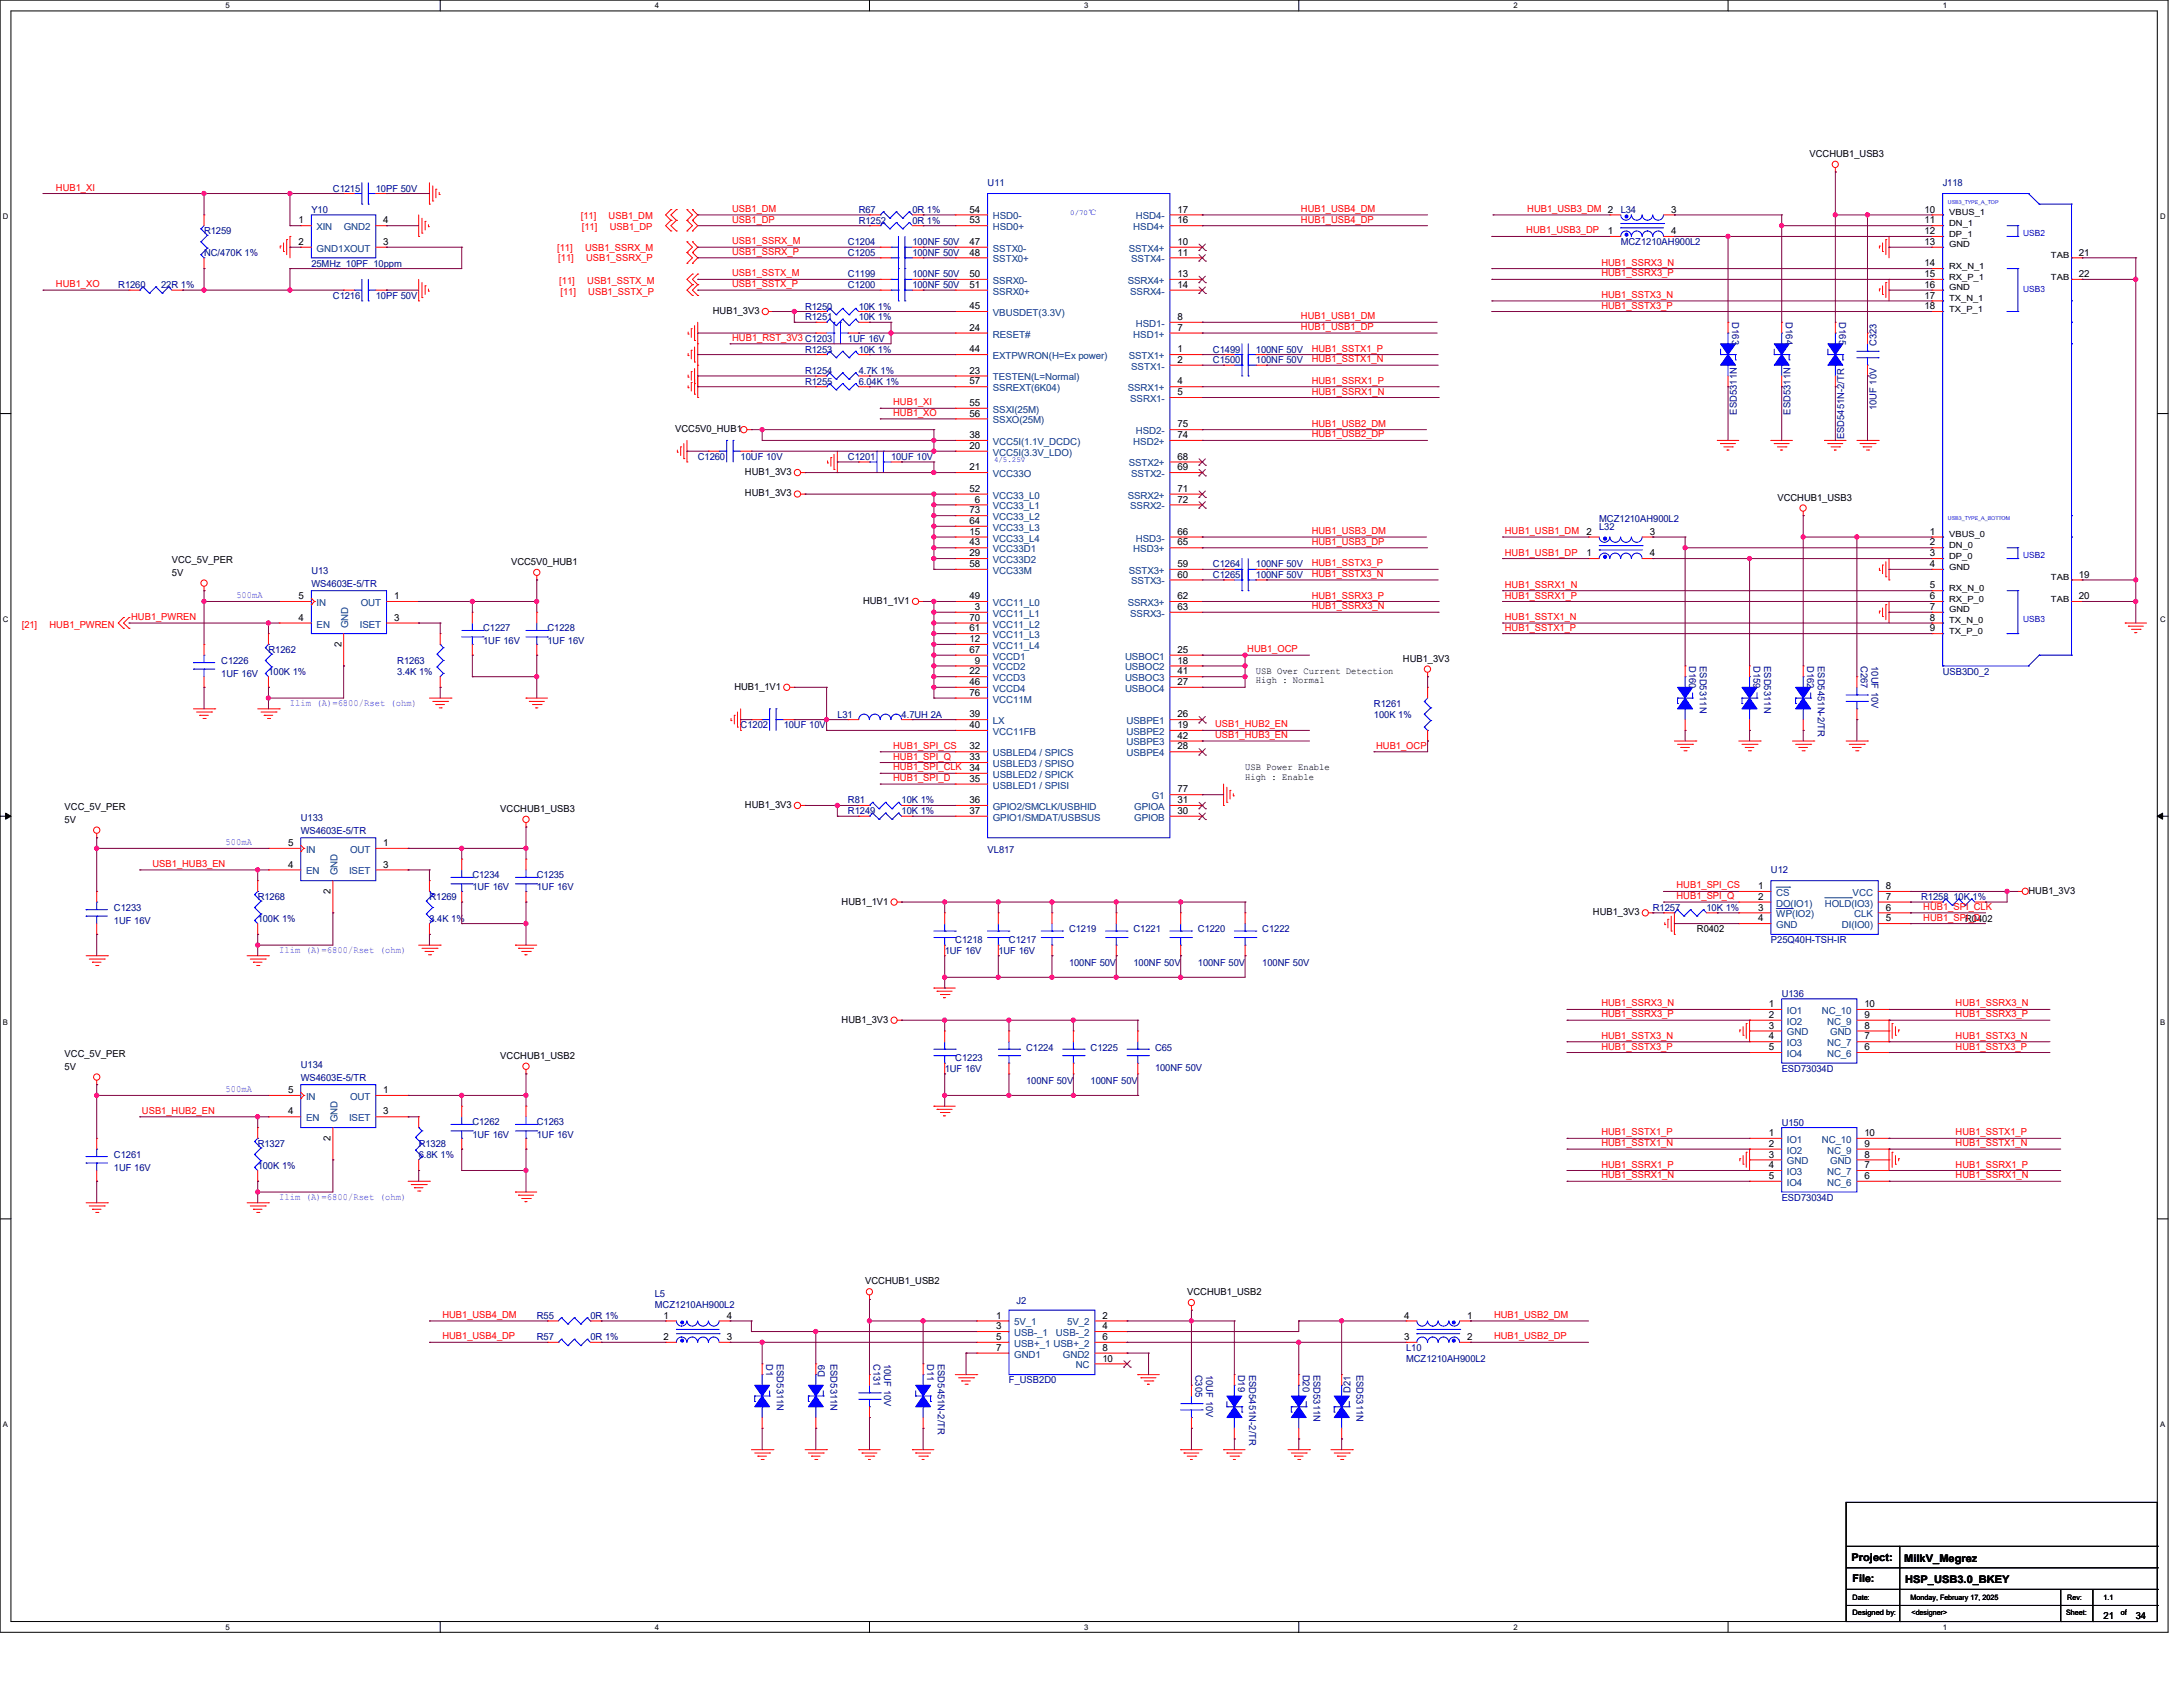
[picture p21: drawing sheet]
<svg xmlns="http://www.w3.org/2000/svg" width="558mm" height="431mm" viewBox="0 0 558 431" stroke-linecap="round" stroke-linejoin="round" font-family="sans-serif">
<defs><g id="words">
<g font-size="2.7">
<text x="473.2" y="398.7">Project:</text>
<text x="486.7" y="399">MilkV_Megrez</text>
<text x="473.5" y="404.2">File:</text>
<text x="487" y="404.5">HSP_USB3.0_BKEY</text>
</g>
<g font-size="2.5">
<text x="462.5" y="40.1">VCCHUB1_USB3</text>
<text x="76.3" y="57.1">1</text>
<text x="98" y="57.1">4</text>
<text x="247.8" y="57.1">53</text>
<text x="247.8" y="54.3">54</text>
<text x="300.9" y="57.1">16</text>
<text x="300.9" y="54.3">17</text>
<text x="411" y="59.8">1</text>
<text x="427.1" y="59.8">4</text>
<text x="427.1" y="54.3">3</text>
<text x="492" y="54.3">10</text>
<text x="492" y="57.1">11</text>
<text x="492" y="59.8">12</text>
<text x="76.3" y="62.6">2</text>
<text x="98" y="62.6">3</text>
<text x="247.8" y="65.3">48</text>
<text x="247.8" y="62.6">47</text>
<text x="300.9" y="62.6">10</text>
<text x="300.9" y="65.3">11</text>
<text x="492" y="62.6">13</text>
<text x="531.4" y="65.3">21</text>
<text x="247.8" y="70.8">50</text>
<text x="300.9" y="70.8">13</text>
<text x="492" y="68">14</text>
<text x="492" y="70.8">15</text>
<text x="531.4" y="70.8">22</text>
<text x="247.8" y="73.5">51</text>
<text x="300.9" y="73.5">14</text>
<text x="492" y="73.5">16</text>
<text x="492" y="76.3">17</text>
<text x="182.2" y="80.2">HUB1_3V3</text>
<text x="247.8" y="79">45</text>
<text x="300.9" y="81.7">8</text>
<text x="492" y="79">18</text>
<text x="247.8" y="84.5">24</text>
<text x="247.8" y="90">44</text>
<text x="300.9" y="90">1</text>
<text x="300.9" y="84.5">7</text>
<text x="247.8" y="95.5">23</text>
<text x="300.9" y="92.7">2</text>
<text x="247.8" y="98.2">57</text>
<text x="300.9" y="98.2">4</text>
<text x="300.9" y="101">5</text>
<text x="247.8" y="106.4">56</text>
<text x="247.8" y="103.7">55</text>
<text x="172.6" y="110.4">VCC5V0_HUB1</text>
<text x="247.8" y="111.9">38</text>
<text x="300.9" y="111.9">74</text>
<text x="300.9" y="109.2">75</text>
<text x="247.8" y="114.7">20</text>
<text x="300.9" y="117.4">68</text>
<text x="190.4" y="121.4">HUB1_3V3</text>
<text x="247.8" y="125.6">52</text>
<text x="247.8" y="120.1">21</text>
<text x="300.9" y="120.1">69</text>
<text x="300.9" y="125.6">71</text>
<text x="190.4" y="126.8">HUB1_3V3</text>
<text x="247.8" y="131.1">73</text>
<text x="249.2" y="128.4">6</text>
<text x="300.9" y="128.4">72</text>
<text x="454.3" y="127.9">VCCHUB1_USB3</text>
<text x="247.8" y="136.6">15</text>
<text x="247.8" y="133.9">64</text>
<text x="300.9" y="136.6">66</text>
<text x="405.5" y="136.6">2</text>
<text x="421.7" y="136.6">3</text>
<text x="493.3" y="136.6">1</text>
<text x="43.9" y="143.8">VCC_5V_PER</text>
<text x="247.8" y="142.1">29</text>
<text x="247.8" y="139.4">43</text>
<text x="300.9" y="139.4">65</text>
<text x="405.5" y="142.1">1</text>
<text x="421.7" y="142.1">4</text>
<text x="493.3" y="139.4">2</text>
<text x="493.3" y="142.1">3</text>
<text x="43.9" y="147.1">5V</text>
<text x="130.6" y="144.4">VCC5V0_HUB1</text>
<text x="247.8" y="144.9">58</text>
<text x="300.9" y="144.9">59</text>
<text x="300.9" y="147.6">60</text>
<text x="493.3" y="144.9">4</text>
<text x="531.4" y="147.6">19</text>
<text x="76.3" y="153.1">5</text>
<text x="100.7" y="153.1">1</text>
<text x="220.6" y="154.3">HUB1_1V1</text>
<text x="247.8" y="153.1">49</text>
<text x="249.2" y="155.8">3</text>
<text x="300.9" y="153.1">62</text>
<text x="300.9" y="155.8">63</text>
<text x="493.3" y="150.3">5</text>
<text x="493.3" y="153.1">6</text>
<text x="493.3" y="155.8">7</text>
<text x="531.4" y="153.1">20</text>
<text x="76.3" y="158.6">4</text>
<text x="100.7" y="158.6">3</text>
<text x="247.8" y="161.3">61</text>
<text x="247.8" y="158.6">70</text>
<text x="493.3" y="158.6">8</text>
<text x="493.3" y="161.3">9</text>
<text x="87.2" y="165.2" transform="rotate(-90 87.2 165.2)">2</text>
<text x="247.8" y="164">12</text>
<text x="247.8" y="166.8">67</text>
<text x="300.9" y="166.8">25</text>
<text x="247.8" y="172.3">22</text>
<text x="249.2" y="169.5">9</text>
<text x="300.9" y="169.5">18</text>
<text x="300.9" y="172.3">41</text>
<text x="321" y="172.1">USB Over Current Detection</text>
<text x="358.6" y="169.1">HUB1_3V3</text>
<text x="187.7" y="176.2">HUB1_1V1</text>
<text x="247.8" y="177.8">76</text>
<text x="247.8" y="175">46</text>
<text x="300.9" y="175">27</text>
<text x="321" y="174.5">High : Normal</text>
<text x="247.8" y="183.3">39</text>
<text x="300.9" y="183.3">26</text>
<text x="247.8" y="186">40</text>
<text x="247.8" y="191.5">32</text>
<text x="300.9" y="186">19</text>
<text x="300.9" y="191.5">28</text>
<text x="300.9" y="188.7">42</text>
<text x="247.8" y="197">34</text>
<text x="247.8" y="194.2">33</text>
<text x="318.3" y="196.8">USB Power Enable</text>
<text x="247.8" y="199.7">35</text>
<text x="300.9" y="202.4">77</text>
<text x="318.3" y="199.2">High : Enable</text>
<text x="16.5" y="206.9">VCC_5V_PER</text>
<text x="127.9" y="207.5">VCCHUB1_USB3</text>
<text x="190.4" y="206.4">HUB1_3V3</text>
<text x="247.8" y="207.9">37</text>
<text x="247.8" y="205.2">36</text>
<text x="300.9" y="205.2">31</text>
<text x="300.9" y="207.9">30</text>
<text x="16.5" y="210.2">5V</text>
<text x="73.6" y="221.7">4</text>
<text x="73.6" y="216.2">5</text>
<text x="98" y="221.7">3</text>
<text x="98" y="216.2">1</text>
<text x="449.4" y="227.2">1</text>
<text x="482" y="227.2">8</text>
<text x="84.5" y="228.3" transform="rotate(-90 84.5 228.3)">2</text>
<text x="215.1" y="231.1">HUB1_1V1</text>
<text x="407.2" y="233.8">HUB1_3V3</text>
<text x="449.4" y="229.9">2</text>
<text x="449.4" y="232.6">3</text>
<text x="482" y="232.6">6</text>
<text x="482" y="229.9">7</text>
<text x="518.5" y="228.3">HUB1_3V3</text>
<text x="433.7" y="238.2">R0402</text>
<text x="449.4" y="235.4">4</text>
<text x="482" y="235.4">5</text>
<text x="452.2" y="257.3">1</text>
<text x="476.5" y="257.3">10</text>
<text x="215.1" y="261.2">HUB1_3V3</text>
<text x="452.2" y="260.1">2</text>
<text x="452.2" y="262.8">3</text>
<text x="476.5" y="260.1">9</text>
<text x="476.5" y="262.8">8</text>
<text x="452.2" y="265.6">4</text>
<text x="452.2" y="268.3">5</text>
<text x="476.5" y="265.6">7</text>
<text x="476.5" y="268.3">6</text>
<text x="16.5" y="270">VCC_5V_PER</text>
<text x="16.5" y="273.3">5V</text>
<text x="127.9" y="270.6">VCCHUB1_USB2</text>
<text x="73.6" y="279.3">5</text>
<text x="98" y="279.3">1</text>
<text x="73.6" y="284.7">4</text>
<text x="98" y="284.7">3</text>
<text x="84.5" y="291.4" transform="rotate(-90 84.5 291.4)">2</text>
<text x="452.2" y="290.2">1</text>
<text x="452.2" y="293">2</text>
<text x="476.5" y="290.2">10</text>
<text x="476.5" y="293">9</text>
<text x="452.2" y="298.4">4</text>
<text x="452.2" y="295.7">3</text>
<text x="476.5" y="298.4">7</text>
<text x="476.5" y="295.7">8</text>
<text x="452.2" y="301.2">5</text>
<text x="476.5" y="301.2">6</text>
<text x="221.1" y="328.2">VCCHUB1_USB2</text>
<text x="303.4" y="330.9">VCCHUB1_USB2</text>
<text x="169.6" y="336.9">1</text>
<text x="185.8" y="336.9">4</text>
<text x="254.6" y="336.9">1</text>
<text x="254.6" y="339.6">3</text>
<text x="281.8" y="336.9">2</text>
<text x="281.8" y="339.6">4</text>
<text x="358.9" y="336.9">4</text>
<text x="375" y="336.9">1</text>
<text x="169.6" y="342.3">2</text>
<text x="185.8" y="342.3">3</text>
<text x="254.6" y="342.3">5</text>
<text x="254.6" y="345.1">7</text>
<text x="281.8" y="342.3">6</text>
<text x="281.8" y="345.1">8</text>
<text x="281.8" y="347.9">10</text>
<text x="358.9" y="342.3">3</text>
<text x="375" y="342.3">2</text>
<text x="537.7" y="413.5">21</text>
<text x="545.9" y="413.5">34</text>
</g>
<g font-size="2.5" fill="#000080">
<text x="252.4" y="47.5">U11</text>
<text x="496.6" y="47.5">J118</text>
<text x="85.1" y="48.9">C1215</text>
<text x="96.1" y="48.9">10PF 50V</text>
<text x="52.2" y="59.9">R1259</text>
<text x="79.6" y="54.4">Y10</text>
<text x="219.5" y="57.1">R1252</text>
<text x="219.5" y="54.4">R67</text>
<text x="233.2" y="57.1">0R 1%</text>
<text x="233.2" y="54.4">0R 1%</text>
<text x="414.3" y="54.4">L34</text>
<text x="52.2" y="65.4">NC/470K 1%</text>
<text x="216.7" y="62.7">C1204</text>
<text x="216.7" y="65.4">C1205</text>
<text x="233.2" y="62.7">100NF 50V</text>
<text x="233.2" y="65.4">100NF 50V</text>
<text x="414.3" y="62.7">MCZ1210AH900L2</text>
<text x="79.6" y="68.1">25MHz_10PF_10ppm</text>
<text x="216.7" y="70.9">C1199</text>
<text x="233.2" y="70.9">100NF 50V</text>
<text x="30.2" y="73.6">R1260</text>
<text x="41.2" y="73.6">22R 1%</text>
<text x="85.1" y="76.4">C1216</text>
<text x="96.1" y="76.4">10PF 50V</text>
<text x="216.7" y="73.6">C1200</text>
<text x="233.2" y="73.6">100NF 50V</text>
<text x="205.8" y="81.8">R1251</text>
<text x="205.8" y="79.1">R1250</text>
<text x="219.5" y="81.8">10K 1%</text>
<text x="219.5" y="79.1">10K 1%</text>
<text x="442.7" y="82.3" transform="rotate(90 442.7 82.3)">D163</text>
<text x="456.4" y="82.3" transform="rotate(90 456.4 82.3)">D164</text>
<text x="470.2" y="82.3" transform="rotate(90 470.2 82.3)">D165</text>
<text x="216.7" y="87.3">1UF 16V</text>
<text x="479.6" y="88.4" transform="rotate(-90 479.6 88.4)">C323</text>
<text x="205.8" y="95.5">R1254</text>
<text x="205.8" y="90.1">R1253</text>
<text x="219.5" y="95.5">4.7K 1%</text>
<text x="219.5" y="90.1">10K 1%</text>
<text x="310" y="92.8">C1500</text>
<text x="310" y="90.1">C1499</text>
<text x="321" y="92.8">100NF 50V</text>
<text x="321" y="90.1">100NF 50V</text>
<text x="205.8" y="98.3">R1255</text>
<text x="219.5" y="98.3">6.04K 1%</text>
<text x="444" y="105.9" transform="rotate(-90 444 105.9)">ESD5311N</text>
<text x="457.7" y="105.9" transform="rotate(-90 457.7 105.9)">ESD5311N</text>
<text x="479.6" y="104.9" transform="rotate(-90 479.6 104.9)">10UF 10V</text>
<text x="471.4" y="112.3" transform="rotate(-90 471.4 112.3)">ESD5451N-2/TR</text>
<text x="178.4" y="117.5">C1260</text>
<text x="189.3" y="117.5">10UF 10V</text>
<text x="216.7" y="117.5">C1201</text>
<text x="227.8" y="117.5">10UF 10V</text>
<text x="408.8" y="135.3">L32</text>
<text x="408.8" y="133.4">MCZ1210AH900L2</text>
<text x="79.6" y="146.6">U13</text>
<text x="79.6" y="149.9">WS4603E-5/TR</text>
<text x="310" y="147.7">C1265</text>
<text x="310" y="144.9">C1264</text>
<text x="321" y="147.7">100NF 50V</text>
<text x="321" y="144.9">100NF 50V</text>
<text x="123.5" y="161.1">C1227</text>
<text x="140" y="161.1">C1228</text>
<text x="68.6" y="166.9">R1262</text>
<text x="123.5" y="164.4">1UF 16V</text>
<text x="140" y="164.4">1UF 16V</text>
<text x="56.6" y="169.6">C1226</text>
<text x="56.6" y="172.9">1UF 16V</text>
<text x="68.6" y="172.4">100K 1%</text>
<text x="101.6" y="169.6">R1263</text>
<text x="101.6" y="172.4">3.4K 1%</text>
<text x="431.8" y="170.1" transform="rotate(90 431.8 170.1)">D160</text>
<text x="434.5" y="170.1" transform="rotate(90 434.5 170.1)">ESD5311N</text>
<text x="448.2" y="170.1" transform="rotate(90 448.2 170.1)">D159</text>
<text x="450.9" y="170.1" transform="rotate(90 450.9 170.1)">ESD5311N</text>
<text x="461.9" y="170.1" transform="rotate(90 461.9 170.1)">D162</text>
<text x="464.7" y="170.1" transform="rotate(90 464.7 170.1)">ESD5451N-2/TR</text>
<text x="475.6" y="170.1" transform="rotate(90 475.6 170.1)">C267</text>
<text x="478.4" y="170.1" transform="rotate(90 478.4 170.1)">10UF 10V</text>
<text x="496.6" y="172.4">USB3D0_2</text>
<text x="214" y="183.3">L31</text>
<text x="230.5" y="183.3">4.7UH 2A</text>
<text x="351.2" y="180.6">R1261</text>
<text x="351.2" y="183.3">100K 1%</text>
<text x="189.3" y="186.1">C1202</text>
<text x="200.3" y="186.1">10UF 10V</text>
<text x="76.9" y="209.7">U133</text>
<text x="216.7" y="205.3">R81</text>
<text x="216.7" y="208">R1249</text>
<text x="230.5" y="205.3">10K 1%</text>
<text x="230.5" y="208">10K 1%</text>
<text x="76.9" y="213">WS4603E-5/TR</text>
<text x="252.4" y="217.9">VL817</text>
<text x="120.7" y="224.2">C1234</text>
<text x="120.7" y="227.5">1UF 16V</text>
<text x="137.2" y="224.2">C1235</text>
<text x="137.2" y="227.5">1UF 16V</text>
<text x="452.7" y="223.1">U12</text>
<text x="29.1" y="232.7">C1233</text>
<text x="65.9" y="230">R1268</text>
<text x="109.8" y="230">R1269</text>
<text x="422.5" y="232.7">R1257</text>
<text x="436.2" y="232.7">10K 1%</text>
<text x="491.1" y="230">R1258</text>
<text x="499.3" y="230">10K 1%</text>
<text x="29.1" y="236">1UF 16V</text>
<text x="65.9" y="235.5">100K 1%</text>
<text x="109.8" y="235.5">3.4K 1%</text>
<text x="273.3" y="238.2">C1219</text>
<text x="289.7" y="238.2">C1221</text>
<text x="306.2" y="238.2">C1220</text>
<text x="322.7" y="238.2">C1222</text>
<text x="241.5" y="243.7">1UF 16V</text>
<text x="244.2" y="241">C1218</text>
<text x="255.2" y="243.7">1UF 16V</text>
<text x="257.9" y="241">C1217</text>
<text x="452.7" y="241">P25Q40H-TSH-IR</text>
<text x="273.3" y="246.7">100NF 50V</text>
<text x="289.7" y="246.7">100NF 50V</text>
<text x="306.2" y="246.7">100NF 50V</text>
<text x="322.7" y="246.7">100NF 50V</text>
<text x="455.4" y="254.7">U136</text>
<text x="262.3" y="268.4">C1224</text>
<text x="278.8" y="268.4">C1225</text>
<text x="295.2" y="268.4">C65</text>
<text x="76.9" y="272.8">U134</text>
<text x="241.5" y="273.9">1UF 16V</text>
<text x="244.2" y="271.1">C1223</text>
<text x="295.2" y="273.6">100NF 50V</text>
<text x="455.4" y="273.9">ESD73034D</text>
<text x="76.9" y="276.1">WS4603E-5/TR</text>
<text x="262.3" y="276.9">100NF 50V</text>
<text x="278.8" y="276.9">100NF 50V</text>
<text x="120.7" y="287.3">C1262</text>
<text x="137.2" y="287.3">C1263</text>
<text x="455.4" y="287.6">U150</text>
<text x="65.9" y="293.1">R1327</text>
<text x="107" y="293.1">R1328</text>
<text x="120.7" y="290.6">1UF 16V</text>
<text x="137.2" y="290.6">1UF 16V</text>
<text x="29.1" y="295.8">C1261</text>
<text x="29.1" y="299.1">1UF 16V</text>
<text x="65.9" y="298.6">100K 1%</text>
<text x="107" y="295.8">6.8K 1%</text>
<text x="455.4" y="306.8">ESD73034D</text>
<text x="167.4" y="331.5">L5</text>
<text x="167.4" y="334.2">MCZ1210AH900L2</text>
<text x="259.8" y="333.1">J2</text>
<text x="137.2" y="337">R55</text>
<text x="150.9" y="337">0R 1%</text>
<text x="137.2" y="342.4">R57</text>
<text x="150.9" y="342.4">0R 1%</text>
<text x="359.4" y="345.2">L10</text>
<text x="359.4" y="347.9">MCZ1210AH900L2</text>
<text x="195.8" y="348.4" transform="rotate(90 195.8 348.4)">D1</text>
<text x="198.6" y="348.4" transform="rotate(90 198.6 348.4)">ESD5311N</text>
<text x="210.8" y="351.7" transform="rotate(-90 210.8 351.7)">D9</text>
<text x="212.3" y="348.4" transform="rotate(90 212.3 348.4)">ESD5311N</text>
<text x="223.3" y="348.4" transform="rotate(90 223.3 348.4)">C131</text>
<text x="226" y="348.4" transform="rotate(90 226 348.4)">10UF 10V</text>
<text x="237" y="348.4" transform="rotate(90 237 348.4)">D11</text>
<text x="239.7" y="348.4" transform="rotate(90 239.7 348.4)">ESD5451N-2/TR</text>
<text x="257.9" y="353.4">F_USB2D0</text>
<text x="305.6" y="351.2" transform="rotate(90 305.6 351.2)">C305</text>
<text x="308.3" y="351.2" transform="rotate(90 308.3 351.2)">10UF 10V</text>
<text x="316.5" y="351.2" transform="rotate(90 316.5 351.2)">D19</text>
<text x="319.3" y="351.2" transform="rotate(90 319.3 351.2)">ESD5451N-2/TR</text>
<text x="333" y="351.2" transform="rotate(90 333 351.2)">D20</text>
<text x="335.7" y="351.2" transform="rotate(90 335.7 351.2)">ESD5311N</text>
<text x="346.7" y="351.2" transform="rotate(90 346.7 351.2)">ESD5311N</text>
<text x="345.2" y="355.9" transform="rotate(-90 345.2 355.9)">D21</text>
</g>
<g font-size="2.5" fill="#f00">
<text x="14.3" y="48.7">HUB1_XI</text>
<text x="148.5" y="56">[11]</text>
<text x="148.7" y="58.8">[11]</text>
<text x="155.6" y="56">USB1_DM</text>
<text x="155.9" y="58.8">USB1_DP</text>
<text x="187.2" y="54.1">USB1_DM</text>
<text x="187.2" y="56.9">USB1_DP</text>
<text x="332.5" y="54.1">HUB1_USB4_DM</text>
<text x="332.5" y="56.9">HUB1_USB4_DP</text>
<text x="390.1" y="59.6">HUB1_USB3_DP</text>
<text x="390.4" y="54.1">HUB1_USB3_DM 2</text>
<text x="142.4" y="64">[11]</text>
<text x="149.6" y="64">USB1_SSRX_M</text>
<text x="187.2" y="62.4">USB1_SSRX_M</text>
<text x="187.2" y="65.1">USB1_SSRX_P</text>
<text x="142.7" y="66.8">[11]</text>
<text x="149.8" y="66.8">USB1_SSRX_P</text>
<text x="187.2" y="70.6">USB1_SSTX_M</text>
<text x="409.3" y="70.6">HUB1_SSRX3_P</text>
<text x="409.3" y="67.9">HUB1_SSRX3_N</text>
<text x="14.3" y="73.4">HUB1_XO</text>
<text x="143" y="72.5">[11]</text>
<text x="143.3" y="75.3">[11]</text>
<text x="150.1" y="72.5">USB1_SSTX_M</text>
<text x="150.4" y="75.3">USB1_SSTX_P</text>
<text x="187.2" y="73.4">USB1_SSTX_P</text>
<text x="409.3" y="76.1">HUB1_SSTX3_N</text>
<text x="332.5" y="81.6">HUB1_USB1_DM</text>
<text x="409.3" y="78.8">HUB1_SSTX3_P</text>
<text x="187.2" y="87.1">HUB1_RST_3V3 C1203</text>
<text x="332.5" y="84.3">HUB1_USB1_DP</text>
<text x="335.3" y="89.8">HUB1_SSTX1_P</text>
<text x="335.3" y="92.5">HUB1_SSTX1_N</text>
<text x="335.3" y="100.8">HUB1_SSRX1_N</text>
<text x="335.3" y="98">HUB1_SSRX1_P</text>
<text x="228.3" y="103.5">HUB1_XI</text>
<text x="228.3" y="106.3">HUB1_XO</text>
<text x="335.3" y="111.8">HUB1_USB2_DP</text>
<text x="335.3" y="109">HUB1_USB2_DM</text>
<text x="335.3" y="136.4">HUB1_USB3_DM</text>
<text x="384.6" y="136.4">HUB1_USB1_DM</text>
<text x="335.3" y="139.2">HUB1_USB3_DP</text>
<text x="384.6" y="141.9">HUB1_USB1_DP</text>
<text x="335.3" y="144.7">HUB1_SSTX3_P</text>
<text x="335.3" y="147.4">HUB1_SSTX3_N</text>
<text x="335.3" y="155.7">HUB1_SSRX3_N</text>
<text x="335.3" y="152.9">HUB1_SSRX3_P</text>
<text x="384.6" y="150.2">HUB1_SSRX1_N</text>
<text x="384.6" y="152.9">HUB1_SSRX1_P</text>
<text x="5.5" y="160.3">[21]</text>
<text x="12.7" y="160.3">HUB1_PWREN</text>
<text x="33.5" y="158.4">HUB1_PWREN</text>
<text x="384.6" y="161.1">HUB1_SSTX1_P</text>
<text x="384.6" y="158.4">HUB1_SSTX1_N</text>
<text x="318.8" y="166.6">HUB1_OCP</text>
<text x="310.6" y="185.8">USB1_HUB2_EN</text>
<text x="228.3" y="191.3">HUB1_SPI_CS</text>
<text x="310.6" y="188.6">USB1_HUB3_EN</text>
<text x="351.7" y="191.3">HUB1_OCP</text>
<text x="228.3" y="196.8">HUB1_SPI_CLK</text>
<text x="228.3" y="194.1">HUB1_SPI_Q</text>
<text x="228.3" y="199.6">HUB1_SPI_D</text>
<text x="39" y="221.5">USB1_HUB3_EN</text>
<text x="428.5" y="227">HUB1_SPI_CS</text>
<text x="428.5" y="229.7">HUB1_SPI_Q</text>
<text x="491.6" y="232.5">HUB1_SPI_CLK</text>
<text x="491.6" y="235.2">HUB1_SPR0402</text>
<text x="502.5" y="235.2">I_D</text>
<text x="409.3" y="257.1">HUB1_SSRX3_N</text>
<text x="499.9" y="257.1">HUB1_SSRX3_N</text>
<text x="409.3" y="259.9">HUB1_SSRX3_P</text>
<text x="499.9" y="259.9">HUB1_SSRX3_P</text>
<text x="409.3" y="268.1">HUB1_SSTX3_P</text>
<text x="409.3" y="265.4">HUB1_SSTX3_N</text>
<text x="499.9" y="265.4">HUB1_SSTX3_N</text>
<text x="499.9" y="268.1">HUB1_SSTX3_P</text>
<text x="36.3" y="284.6">USB1_HUB2_EN</text>
<text x="409.3" y="292.8">HUB1_SSTX1_N</text>
<text x="409.3" y="290.1">HUB1_SSTX1_P</text>
<text x="499.9" y="292.8">HUB1_SSTX1_N</text>
<text x="499.9" y="290.1">HUB1_SSTX1_P</text>
<text x="409.3" y="298.3">HUB1_SSRX1_P</text>
<text x="499.9" y="298.3">HUB1_SSRX1_P</text>
<text x="409.3" y="301">HUB1_SSRX1_N</text>
<text x="499.9" y="301">HUB1_SSRX1_N</text>
<text x="113.1" y="336.7">HUB1_USB4_DM</text>
<text x="381.9" y="336.7">HUB1_USB2_DM</text>
<text x="113.1" y="342.2">HUB1_USB4_DP</text>
<text x="381.9" y="342.2">HUB1_USB2_DP</text>
</g>
<g font-size="2.5" fill="#004080">
<text x="80.9" y="58.8">XIN</text>
<text x="87.9" y="58.8">GND2</text>
<text x="253.8" y="58.8">HSD0+</text>
<text x="253.8" y="56">HSD0-</text>
<text x="289.7" y="58.8">HSD4+</text>
<text x="290.3" y="56">HSD4-</text>
<text x="80.9" y="64.3">GND1XOUT</text>
<text x="253.8" y="64.3">SSTX0-</text>
<text x="288.5" y="64.3">SSTX4+</text>
<text x="253.8" y="67">SSTX0+</text>
<text x="289.1" y="67">SSTX4-</text>
<text x="253.8" y="75.3">SSRX0+</text>
<text x="253.8" y="72.5">SSRX0-</text>
<text x="288.2" y="72.5">SSRX4+</text>
<text x="288.9" y="75.3">SSRX4-</text>
<text x="253.8" y="80.7">VBUSDET(3.3V)</text>
<text x="290.3" y="83.5">HSD1-</text>
<text x="253.8" y="86.2">RESET#</text>
<text x="289.7" y="86.2">HSD1+</text>
<text x="253.8" y="91.7">EXTPWRON(H=Ex power)</text>
<text x="288.5" y="91.7">SSTX1+</text>
<text x="289.1" y="94.4">SSTX1-</text>
<text x="253.8" y="99.9">SSREXT(6K04)</text>
<text x="253.8" y="97.2">TESTEN(L=Normal)</text>
<text x="288.2" y="99.9">SSRX1+</text>
<text x="253.8" y="105.5">SSXI(25M)</text>
<text x="288.9" y="102.7">SSRX1-</text>
<text x="253.8" y="108.2">SSXO(25M)</text>
<text x="253.8" y="113.7">VCC5I(1.1V_DCDC)</text>
<text x="289.7" y="113.7">HSD2+</text>
<text x="290.3" y="110.9">HSD2-</text>
<text x="253.8" y="116.4">VCC5I(3.3V_LDO)</text>
<text x="288.5" y="119.2">SSTX2+</text>
<text x="253.8" y="121.9">VCC33O</text>
<text x="289.1" y="121.9">SSTX2-</text>
<text x="253.8" y="130.1">VCC33_L1</text>
<text x="253.8" y="127.4">VCC33_L0</text>
<text x="288.2" y="127.4">SSRX2+</text>
<text x="288.9" y="130.1">SSRX2-</text>
<text x="253.8" y="135.6">VCC33_L3</text>
<text x="253.8" y="132.9">VCC33_L2</text>
<text x="253.8" y="138.3">VCC33_L4</text>
<text x="253.8" y="143.8">VCC33D2</text>
<text x="253.8" y="141.1">VCC33D1</text>
<text x="289.7" y="141.1">HSD3+</text>
<text x="290.3" y="138.3">HSD3-</text>
<text x="253.8" y="146.6">VCC33M</text>
<text x="288.5" y="146.6">SSTX3+</text>
<text x="289.1" y="149.3">SSTX3-</text>
<text x="80.9" y="154.8">IN</text>
<text x="92.2" y="154.8">OUT</text>
<text x="253.8" y="154.8">VCC11_L0</text>
<text x="288.2" y="154.8">SSRX3+</text>
<text x="80.9" y="160.3">EN</text>
<text x="89" y="160.5" transform="rotate(-90 89 160.5)">GND</text>
<text x="92" y="160.3">ISET</text>
<text x="253.8" y="157.6">VCC11_L1</text>
<text x="253.8" y="160.3">VCC11_L2</text>
<text x="288.9" y="157.6">SSRX3-</text>
<text x="253.8" y="165.8">VCC11_L4</text>
<text x="253.8" y="163">VCC11_L3</text>
<text x="253.8" y="171.3">VCCD2</text>
<text x="253.8" y="168.5">VCCD1</text>
<text x="287.6" y="171.3">USBOC2</text>
<text x="287.6" y="168.5">USBOC1</text>
<text x="253.8" y="179.5">VCC11M</text>
<text x="253.8" y="174">VCCD3</text>
<text x="253.8" y="176.7">VCCD4</text>
<text x="287.6" y="174">USBOC3</text>
<text x="287.6" y="176.7">USBOC4</text>
<text x="253.8" y="185">LX</text>
<text x="288" y="185">USBPE1</text>
<text x="253.8" y="187.7">VCC11FB</text>
<text x="288" y="187.7">USBPE2</text>
<text x="288" y="190.5">USBPE3</text>
<text x="253.8" y="196">USBLED3 / SPISO</text>
<text x="253.8" y="193.2">USBLED4 / SPICS</text>
<text x="288" y="193.2">USBPE4</text>
<text x="253.8" y="201.5">USBLED1 / SPISI</text>
<text x="253.8" y="198.7">USBLED2 / SPICK</text>
<text x="253.8" y="209.7">GPIO1/SMDAT/USBSUS</text>
<text x="253.8" y="206.9">GPIO2/SMCLK/USBHID</text>
<text x="289.9" y="206.9">GPIOA</text>
<text x="289.9" y="209.7">GPIOB</text>
<text x="294.4" y="204.2">G1</text>
<text x="78.2" y="217.9">IN</text>
<text x="89.5" y="217.9">OUT</text>
<text x="78.2" y="223.4">EN</text>
<text x="86.2" y="223.6" transform="rotate(-90 86.2 223.6)">GND</text>
<text x="89.2" y="223.4">ISET</text>
<text x="454" y="228.9">CS</text>
<text x="454" y="231.6">DO(IO1)</text>
<text x="466.4" y="231.6">HOLD(IO3)</text>
<text x="473.5" y="228.9">VCC</text>
<text x="454" y="234.4">WP(IO2)</text>
<text x="454" y="237.1">GND</text>
<text x="470.8" y="237.1">DI(IO0)</text>
<text x="474" y="234.4">CLK</text>
<text x="456.8" y="259">IO1</text>
<text x="456.8" y="261.8">IO2</text>
<text x="465.7" y="259">NC_10</text>
<text x="467" y="261.8">NC_9</text>
<text x="456.8" y="267.3">IO3</text>
<text x="456.8" y="264.5">GND</text>
<text x="467" y="267.3">NC_7</text>
<text x="467.8" y="264.5">GND</text>
<text x="456.8" y="270">IO4</text>
<text x="467" y="270">NC_6</text>
<text x="78.2" y="281">IN</text>
<text x="89.5" y="281">OUT</text>
<text x="78.2" y="286.5">EN</text>
<text x="86.2" y="286.7" transform="rotate(-90 86.2 286.7)">GND</text>
<text x="89.2" y="286.5">ISET</text>
<text x="456.8" y="292">IO1</text>
<text x="465.7" y="292">NC_10</text>
<text x="456.8" y="294.7">IO2</text>
<text x="456.8" y="297.5">GND</text>
<text x="467" y="294.7">NC_9</text>
<text x="467.8" y="297.5">GND</text>
<text x="456.8" y="300.2">IO3</text>
<text x="456.8" y="302.9">IO4</text>
<text x="467" y="300.2">NC_7</text>
<text x="467" y="302.9">NC_6</text>
<text x="259.2" y="338.6">5V_1</text>
<text x="259.2" y="341.3">USB-_1</text>
<text x="269.9" y="341.3">USB-_2</text>
<text x="272.8" y="338.6">5V_2</text>
<text x="259.2" y="344.1">USB+_1 USB+_2</text>
<text x="259.2" y="346.8">GND1</text>
<text x="271.7" y="346.8">GND2</text>
<text x="275" y="349.6">NC</text>
</g>
<g font-size="2.5" fill="#8000ff">
<text x="60.4" y="152.9">500mA</text>
<text x="74.1" y="180.3">Ilim (A)=6800/Rset (ohm)</text>
<text x="57.7" y="216">500mA</text>
<text x="71.4" y="243.4">Ilim (A)=6800/Rset (ohm)</text>
<text x="57.7" y="279.1">500mA</text>
<text x="71.4" y="306.5">Ilim (A)=6800/Rset (ohm)</text>
</g>
<g font-size="2.2">
<text x="498.2" y="55">VBUS_1</text>
<text x="498.2" y="57.7">DN_1</text>
<text x="498.2" y="60.5">DP_1</text>
<text x="498.2" y="63.2">GND</text>
<text x="524.3" y="66">TAB</text>
<text x="498.2" y="68.7">RX_N_1</text>
<text x="498.2" y="71.5">RX_P_1</text>
<text x="524.3" y="71.5">TAB</text>
<text x="498.2" y="74.2">GND</text>
<text x="498.2" y="76.9">TX_N_1</text>
<text x="498.2" y="79.7">TX_P_1</text>
<text x="498.2" y="137.3">VBUS_0</text>
<text x="498.2" y="140">DN_0</text>
<text x="498.2" y="142.7">DP_0</text>
<text x="498.2" y="145.5">GND</text>
<text x="524.3" y="148.3">TAB</text>
<text x="498.2" y="151">RX_N_0</text>
<text x="498.2" y="153.8">RX_P_0</text>
<text x="524.3" y="153.8">TAB</text>
<text x="498.2" y="156.5">GND</text>
<text x="498.2" y="159.2">TX_N_0</text>
<text x="498.2" y="162">TX_P_0</text>
</g>
<g font-size="2.2" fill="#00f">
<text x="517.1" y="60.2">USB2</text>
<text x="517.1" y="74.7">USB3</text>
<text x="517.1" y="142.5">USB2</text>
<text x="517.1" y="159">USB3</text>
</g>
<g font-size="2">
<text x="57.7" y="2.1">5</text>
<text x="167.4" y="2.1">4</text>
<text x="277.1" y="2.1">3</text>
<text x="386.8" y="2.1">2</text>
<text x="496.6" y="2.1">1</text>
<text x=".8" y="56">D</text>
<text x="552.2" y="56">D</text>
<text x=".8" y="158.9">C</text>
<text x="552.2" y="158.9">C</text>
<text x=".8" y="261.7">B</text>
<text x="552.2" y="261.7">B</text>
<text x=".8" y="364.6">A</text>
<text x="552.2" y="364.6">A</text>
<text x="57.7" y="416.3">5</text>
<text x="167.4" y="416.3">4</text>
<text x="277.1" y="416.3">3</text>
<text x="386.8" y="416.3">2</text>
<text x="496.6" y="416.3">1</text>
</g>
<g font-size="1.9" fill="#00f">
<text x="273.6" y="55">0/70℃</text>
<text x="254.1" y="118.1">4/5.25V</text>
</g>
<g font-size="1.9">
<text x="473.5" y="408.9">Date:</text>
<text x="473.5" y="412.7">Designed by:</text>
<text x="488.4" y="408.9">Monday, February 17, 2025</text>
<text x="488.6" y="412.7">&lt;designer&gt;</text>
<text x="528.1" y="412.7">Sheet:</text>
<text x="528.4" y="408.9">Rev:</text>
<text x="537.7" y="408.9">1.1</text>
<text x="542.1" y="412.7">of</text>
</g>
<g font-size="1.4" fill="#00f">
<text x="497.9" y="52">USB3_TYPE_A_TOP</text>
<text x="497.9" y="133">USB3_TYPE_A_BOTTOM</text>
</g>
</g></defs>
<g fill="none" stroke="#000" stroke-width=".26">
<path d="M0 0h554.2v417h-554.2zM2.8 2.8h548.6v411.5h-548.6zM112.5 0v2.8M222.2 0v2.8M332 0v2.8M441.7 0v2.8M0 105.7h2.8M551.4 105.7h2.8M0 208.5h2.8M1.4 207.7l1.4 .8-1.4 .8zM551.4 208.5l1.4-.8v1.6zM551.4 208.5h2.8"/>
<path d="M0 311.4h2.8M551.4 311.4h2.8M471.9 383.8h79.5v30.5h-79.5zM471.9 395.1h79.5M485.6 395.1v19.2M551.4 395.1h.1M112.5 414.3v2.7M222.2 414.3v2.7M332 414.3v2.7M441.7 414.3v2.7M471.9 400.6h79.5M471.9 406.1h79.5"/>
<path d="M471.9 410.2h79.5M485.6 414.3h.1M526.8 414.3h.1M526.8 406.1v8.2M535 414.3h.1M535 406.1v8.2M551.4 400.6h.1M551.4 406.1h.1M551.4 410.2h.1"/>
</g>
<path d="M1.4 207.7l1.4 .8-1.4 .8zM551.4 208.5l1.4-.8v1.6z" fill="#000"/>
<g fill="none" stroke="#f00" stroke-width=".26">
<path d="M107 54.9v5.5M107.9 59.6h.1M107.9 55.8v3.8M108.7 56.6h.1M108.7 56.6v2.2M109.5 57.9h.1M109.5 57.4v.5M109.8 52.2h.1M109.8 46.7v5.5M110.6 51.3h.1M110.6 47.5v3.8M111.4 48.3h.1"/>
<path d="M111.4 48.3v2.2M112.3 49.7h.1M112.3 49.1v.6M171.5 56.3h.1M171.5 53.6h.1M171.5 59h.1M171.5 53.6l-1.4 1.3 1.4 1.4M171.5 56.3l-1.4 1.4 1.4 1.3M172.9 56.3h.1M172.9 53.6h.1M172.9 59h.1M172.9 53.6l-1.4 1.3 1.4 1.4"/>
<path d="M172.9 56.3l-1.4 1.4 1.4 1.3M175.6 56.3h.1M175.6 53.6h.1M175.6 59h.1M175.6 53.6l1.4 1.3-1.4 1.4M175.6 56.3l1.4 1.4-1.4 1.3M177 53.6h.1M177 56.3h.1M177 59h.1M177 53.6l1.4 1.3-1.4 1.4M177 56.3l1.4 1.4-1.4 1.3M469.1 43.9h.1"/>
<path d="M469.1 42.8v1.1M71.6 62.9h.1M71.6 62.9v.5M72.5 64.3h.1M72.5 62.1v2.2M73.3 61.2h.1M73.3 61.2v3.9M74.1 60.4h.1M74.1 60.4v5.5M107 60.4h.1M107 76.9h.1M107 71.4v5.5"/>
<path d="M107.9 76h.1M107.9 72.2v3.8M108.7 73h.1M108.7 73v2.2M109.5 74.4h.1M109.5 73.8v.6M175.6 64.5h.1M175.6 61.8h.1M175.6 67.3h.1M175.6 61.8l1.4 1.4-1.4 1.3M175.6 64.5l1.4 1.4-1.4 1.4M177 61.8h.1"/>
<path d="M177 64.5h.1M177 67.3h.1M177 72.7h.1M177 70h.1M177 75.5h.1M177 64.5l1.4 1.4-1.4 1.4M177 61.8l1.4 1.4-1.4 1.3M177 70l-1.4 1.4 1.4 1.3M177 72.7l-1.4 1.4 1.4 1.4M178.4 72.7h.1M178.4 70h.1M178.4 75.5h.1"/>
<path d="M178.4 70l-1.4 1.4 1.4 1.3M178.4 72.7l-1.4 1.4 1.4 1.4M196.5 79.6h1.1M197.6 79.6h.1M480.4 62.9h.1M480.4 73.8h.1M480.4 62.9v.5M480.4 73.8v.6M481.2 64.3h.1M481.2 75.2h.1M481.2 62.1v2.2M481.2 73v2.2"/>
<path d="M482 61.2h.1M482 72.2h.1M482 61.2v3.9M482 72.2v3.8M482.9 60.4h.1M482.9 71.4h.1M482.9 60.4v5.5M482.9 71.4v5.5M175.9 85.3h.1M175.9 90.8h.1M175.9 96.3h.1M175.9 99.1h.1"/>
<path d="M175.9 84.8v.5M175.9 90.3v.5M175.9 95.8v.5M175.9 98.6v.5M176.7 84h.1M176.7 89.5h.1M176.7 95h.1M176.7 97.7h.1M176.7 84v2.2M176.7 89.5v2.2M176.7 95v2.2M176.7 97.7v2.2"/>
<path d="M177.5 87h.1M177.5 92.5h.1M177.5 98h.1M177.5 83.2v3.8M177.5 88.6v3.9M177.5 94.1v6.6M178.4 87.8h.1M178.4 93.3h.1M178.4 98.8h.1M178.4 82.3v19.3M208.5 98.8h.1M208.5 98.8h2.8"/>
<path d="M219.5 98.8h2.7M222.2 98.8h.1M173.1 115.5h.1M173.1 115v.5M174 114.2h.1M174 114.2v2.2M174.8 117.2h.1M174.8 113.3v3.9M175.6 118h.1M175.6 112.5v5.5M177.5 100.7h.1M178.4 101.6h.1"/>
<path d="M191 109.8h1.1M192.1 109.8h.1M211.5 118.3h.1M211.5 117.7v.6M212.4 116.9h.1M212.4 116.9v2.2M213.2 119.9h.1M213.2 116.1v3.8M214 115.3v5.4M439 112.5h.1M439 112.5h5.5M439.8 113.3h.1"/>
<path d="M439.8 113.3h3.8M440.6 114.2h2.2M441.5 115h.1M441.5 115h.5M442.8 114.2h.1M452.7 112.5h.1M452.7 112.5h5.5M453.5 113.3h.1M453.5 113.3h3.8M454.3 114.2h2.2M455.2 115h.1M455.2 115h.5"/>
<path d="M456.5 114.2h.1M466.4 112.5h.1M466.4 112.5h5.5M467.2 113.3h.1M467.2 113.3h3.8M468 114.2h2.2M468.9 115h.1M468.9 115h.5M470.2 114.2h.1M474.6 112.5h5.5M475.4 113.3h3.9M476.2 114.2h.1"/>
<path d="M476.2 114.2h2.3M477.1 115h.5M477.6 115h.1M479.3 113.3h.1M480.1 112.5h.1M204.7 120.7h1.1M204.7 126.2h1.1M205.8 120.7h.1M205.8 126.2h.1M214 120.7h.1M460.9 131.7h.1M460.9 130.6v1.1"/>
<path d="M31.6 157.8h.1M31.6 157.8l-1.4 1.4 1.4 1.3M33 157.8h.1M33 157.8l-1.4 1.4 1.4 1.3M52.2 150.9h.1M52.2 149.8v1.1M137.2 148.2h.1M137.2 147.1v1.1M234.9 153.7h1.1M236 153.7h.1M480.4 145.7h.1M480.4 156.1h.1"/>
<path d="M480.4 145.2v.5M480.4 156.1v.6M481.2 144.4h.1M481.2 157.5h.1M481.2 144.4v2.2M481.2 155.3v2.2M482 147.4h.1M482 154.5h.1M482 143.5v3.9M482 154.5v3.8M482.9 148.2h.1M482.9 153.7h.1"/>
<path d="M482.9 142.7v5.5M482.9 153.7v5.5M543.2 159.2h.1M543.2 159.2h5.5M544 160h.1M544 160h3.9M31.6 160.5h.1M33 160.5h.1M109.8 178.3h5.5M110.6 179.2h3.8M114.4 179.2h.1M115.3 178.3h.1"/>
<path d="M134.5 178.3h.1M134.5 178.3h5.5M135.3 179.2h.1M135.3 179.2h3.8M201.9 175.6h1.1M203 175.6h.1M364.9 172.9h.1M364.9 171.8v1.1M544.8 160.8h2.2M545.7 161.6h.1M545.7 161.6h.5M547 160.8h.1"/>
<path d="M49.4 181.1h5.5M50.2 181.9h3.9M51.1 182.8h.1M51.1 182.8h2.2M51.9 183.6h.6M52.5 183.6h.1M54.1 181.9h.1M54.9 181.1h.1M65.9 181.1h5.5M66.7 181.9h3.9M67.5 182.8h.1M67.5 182.8h2.2"/>
<path d="M68.4 183.6h.5M68.9 183.6h.1M70.6 181.9h.1M71.4 181.1h.1M111.4 180h.1M111.4 180h2.2M112.3 180.8h.5M112.8 180.8h.1M136.1 180h2.2M136.9 180.8h.1M136.9 180.8h.6M138.3 180h.1"/>
<path d="M186.9 184.1h.1M186.9 183.6v.5M187.7 182.8h.1M187.7 182.8v2.2M188.5 185.8h.1M188.5 181.9v3.9M189.3 186.6h.1M189.3 181.1v5.5M428 189.3h5.5M428.8 190.2h3.8M429.6 191h.1M429.6 191h2.2"/>
<path d="M430.4 191.8h.6M431 191.8h.1M432.6 190.2h.1M433.5 189.3h.1M444.5 189.3h5.4M445.3 190.2h3.8M446.1 191h.1M446.1 191h2.2M446.9 191.8h.6M447.5 191.8h.1M449.1 190.2h.1M449.9 189.3h.1"/>
<path d="M458.2 189.3h5.4M459 190.2h3.8M459.8 191h.1M459.8 191h2.2M460.6 191.8h.6M461.2 191.8h.1M462.8 190.2h.1M463.6 189.3h.1M471.9 189.3h5.5M472.7 190.2h3.8M473.5 191h.1M473.5 191h2.2"/>
<path d="M474.3 191.8h.6M474.9 191.8h.1M476.5 190.2h.1M477.4 189.3h.1M24.7 214h.1M24.7 212.9v1.1M118 219.5h.1M118 219.5v2.7M134.5 211.3h.1M134.5 210.2v1.1M204.7 205.8h1.1M205.8 205.8h.1"/>
<path d="M312.8 205.8h.1M312.8 200.3v5.5M313.6 205h.1M313.6 201.1v3.9M314.4 201.9h.1M314.4 201.9v2.2M315.3 203.3h.1M315.3 202.8v.5M118 230.5h.1M118 227.8v2.7M229.4 230.5h1.1M230.5 230.5h.1"/>
<path d="M421.4 233.2h1.1M422.5 233.2h.1M425.2 233.2h.1M425.2 233.2h2.8v5.5M425.5 236.2h.1M425.5 235.7v.5M426.3 234.9h.1M426.3 234.9v2.2M427.2 237.9h.1M427.2 234.1v3.8M428 238.7h.1M436.2 233.2h2.8"/>
<path d="M439 233.2h.1M515.8 227.8h.1M515.8 227.8h1.1M22 244.2h5.5M22.8 245h3.9M23.6 245.8h.1M23.6 245.8h2.2M24.5 246.7h.5M25 246.7h.1M26.7 245h.1M27.5 244.2h.1M63.2 244.2h5.4"/>
<path d="M64 245h3.8M64.8 245.8h.1M64.8 245.8h2.2M65.6 246.7h.6M66.2 246.7h.1M67.8 245h.1M68.6 244.2h.1M107 241.5h5.5M107.9 242.3h3.8M108.7 243.1h.1M108.7 243.1h2.2M109.5 243.9h.6"/>
<path d="M110.1 243.9h.1M111.7 242.3h.1M112.5 241.5h.1M131.7 241.5h.1M131.7 241.5h5.5M132.5 242.3h.1M132.5 242.3h3.9M133.3 243.1h2.3M134.2 243.9h.1M134.2 243.9h.5M135.6 243.1h.1M238.7 252.4h.1"/>
<path d="M238.7 252.4h5.5M239.5 253.2h.1M239.5 253.2h3.9M240.4 254.1h2.2M241.2 254.9h.1M241.2 254.9h.5M242.6 254.1h.1M24.7 277.1h.1M24.7 276v1.1M134.5 274.4h.1M134.5 273.3v1.1M229.4 260.6h1.1"/>
<path d="M230.5 260.6h.1M257.9 263.4h.1M257.9 274.4h.1M257.9 263.4v2.7M257.9 271.6v2.8M444.7 263.1h.1M444.7 263.1v.6M445.6 264.5h.1M445.6 262.3v2.2M446.4 261.5h.1M446.4 261.5v3.8M447.2 260.6h.1"/>
<path d="M447.2 260.6v5.5M482.9 260.6h.1M482.9 260.6v5.5M483.7 261.5h.1M483.7 261.5v3.8M484.5 264.5h.1M484.5 262.3v2.2M485.3 263.1h.1M485.3 263.1v.6M238.7 282.6h.1M238.7 282.6h5.5M239.5 283.4h.1"/>
<path d="M239.5 283.4h3.9M240.4 284.2h2.2M241.2 285.1h.1M241.2 285.1h.5M242.6 284.2h.1M444.7 296h.1M444.7 296v.6M445.6 297.4h.1M445.6 295.2v2.2M446.4 294.4h.1M446.4 294.4v3.8M447.2 293.6h.1"/>
<path d="M447.2 293.6v5.4M482.9 293.6h.1M482.9 293.6v5.4M483.7 294.4h.1M483.7 294.4v3.8M484.5 297.4h.1M484.5 295.2v2.2M485.3 296h.1M485.3 296v.6M22 307.3h5.5M22.8 308.1h3.9M23.6 308.9h.1"/>
<path d="M23.6 308.9h2.2M24.5 309.8h.5M25 309.8h.1M26.7 308.1h.1M27.5 307.3h.1M63.2 307.3h5.4M64 308.1h3.8M64.8 308.9h.1M64.8 308.9h2.2M65.6 309.8h.6M66.2 309.8h.1M67.8 308.1h.1"/>
<path d="M68.6 307.3h.1M104.3 301.8h5.5M105.1 302.6h3.9M105.9 303.4h.1M105.9 303.4h2.2M106.8 304.3h.5M107.3 304.3h.1M109 302.6h.1M109.8 301.8h.1M131.7 304.5h.1M131.7 304.5h5.5M132.5 305.3h.1"/>
<path d="M132.5 305.3h3.9M133.3 306.2h2.3M134.2 307h.1M134.2 307h.5M135.6 306.2h.1M222.2 332h.1M222.2 330.9v1.1M304.5 334.7h.1M304.5 333.6v1.1M244.2 351.2h5.5M245 352h3.9M245.8 352.8h.1"/>
<path d="M245.8 352.8h2.2M246.7 353.7h.5M247.2 353.7h.1M248.9 352h.1M249.7 351.2h.1M290.8 351.2h.1M290.8 351.2h5.5M291.6 352h.1M291.6 352h3.9M292.5 352.8h2.2M293.3 353.7h.1M293.3 353.7h.5"/>
<path d="M294.7 352.8h.1M192.1 370.4h5.5M192.9 371.2h3.8M193.7 372h.1M193.7 372h2.2M194.6 372.9h.5M195.1 372.9h.1M196.7 371.2h.1M197.6 370.4h.1M205.8 370.4h5.5M206.6 371.2h3.8M207.4 372h.1"/>
<path d="M207.4 372h2.2M208.3 372.9h.5M208.8 372.9h.1M210.4 371.2h.1M211.3 370.4h.1M219.5 370.4h.1M219.5 370.4h5.5M220.3 371.2h.1M220.3 371.2h3.9M221.1 372h2.3M222 372.9h.1M222 372.9h.5"/>
<path d="M223.4 372h.1M233.2 370.4h.1M233.2 370.4h5.5M234.1 371.2h.1M234.1 371.2h3.8M234.9 372h2.2M235.7 372.9h.1M235.7 372.9h.5M237.1 372h.1M301.8 370.4h.1M301.8 370.4h5.5M302.6 371.2h.1"/>
<path d="M302.6 371.2h3.9M303.4 372h2.2M304.3 372.9h.1M304.3 372.9h.5M305.6 372h.1M312.8 370.4h.1M312.8 370.4h5.5M313.6 371.2h.1M313.6 371.2h3.9M314.4 372h2.2M315.3 372.9h.1M315.3 372.9h.5"/>
<path d="M316.6 372h.1M329.2 370.4h5.5M330.1 371.2h3.8M330.9 372h.1M330.9 372h2.2M331.7 372.9h.5M332.2 372.9h.1M333.9 371.2h.1M334.7 370.4h.1M340.2 370.4h5.5M341 371.2h3.9M341.8 372h.1"/>
<path d="M341.8 372h2.2M342.7 372.9h.5M343.2 372.9h.1M344.9 371.2h.1M345.7 370.4h.1"/>
<circle cx="469.1" cy="42" r=".79"/>
<circle cx="195.6" cy="79.6" r=".8"/>
<circle cx="190.1" cy="109.8" r=".8"/>
<circle cx="203.8" cy="120.7" r=".8"/>
<circle cx="203.8" cy="126.2" r=".8"/>
<circle cx="460.9" cy="129.8" r=".8"/>
<circle cx="52.2" cy="149" r=".8"/>
<circle cx="137.2" cy="146.2" r=".8"/>
<circle cx="234" cy="153.7" r=".8"/>
<circle cx="201.1" cy="175.6" r=".79"/>
<circle cx="364.9" cy="170.9" r=".8"/>
<circle cx="24.7" cy="212.1" r=".8"/>
<circle cx="134.5" cy="209.3" r=".8"/>
<circle cx="203.8" cy="205.8" r=".8"/>
<circle cx="228.5" cy="230.5" r=".79"/>
<circle cx="420.6" cy="233.2" r=".79"/>
<circle cx="517.7" cy="227.7" r=".79"/>
<circle cx="24.7" cy="275.2" r=".8"/>
<circle cx="134.5" cy="272.4" r=".8"/>
<circle cx="228.5" cy="260.6" r=".79"/>
<circle cx="222.2" cy="330" r=".79"/>
<circle cx="304.5" cy="332.8" r=".79"/>
</g>
<g fill="none" stroke="#00f" stroke-width=".26">
<path d="M211.3 98.8h.1M212.1 98h.1M212.1 98l1.6 1.6M212.1 98l-.8 .8M213.7 99.6h.1M215.4 98h.1M215.4 98l1.6 1.6M215.4 98l-1.7 1.6M217 99.6h.1M218.7 98h.1M218.7 98l.8 .8M218.7 98l-1.7 1.6"/>
<path d="M115.3 225.8h5.4M115.3 224.2h5.4M118 227.8h.1M118 224.2h.1M118 222.2v2M118 225.8v2M120.7 225.8h.1M120.7 224.2h.1M428 233.2h.1M428.8 232.4h.1M428.8 232.4l1.6 1.7M428.8 232.4l-.8 .8"/>
<path d="M430.4 234.1h.1M432.1 232.4h.1M432.1 232.4l1.6 1.7M432.1 232.4l-1.7 1.7M433.7 234.1h.1M435.4 232.4h.1M435.4 232.4l.8 .8M435.4 232.4l-1.7 1.7M255.2 269.7h5.4M255.2 268.1h5.4M257.9 271.6h.1M257.9 268.1h.1"/>
<path d="M257.9 266.1v2M257.9 269.7v1.9M260.6 269.7h.1M260.6 268.1h.1M192.9 356.7h.1M192.9 358.1h.1M192.9 356.7h3.8M192.9 356.7v1.4M194.8 359.4h.1M194.8 351.2h.1M194.8 351.2v2.7M194.8 359.4v2.8"/>
<path d="M196.7 356.7h.1M196.7 355.3v1.4"/>
</g>
<path d="M194.8 356.7l1.9 2.7h-3.8z" fill-rule="evenodd" fill="#00f"/>
<path d="M194.8 356.7l1.9 2.7h-3.8z" fill="none" stroke="#00f" stroke-width=".26"/>
<path d="M192.9 353.9h3.8l-1.9 2.8z" fill-rule="evenodd" fill="#00f"/>
<g fill="none" stroke="#00f" stroke-width=".26">
<path d="M90.6 74.1h.1M90.6 74.1h1.9M92.5 76.9h.1M92.5 71.4v5.5M94.1 74.1h.1M94.1 76.9h.1M94.1 74.1h2M94.1 71.4v5.5M120.7 159.2v1.9M118 162.7h5.5M118 161.1h5.5M120.7 164.6h.1"/>
<path d="M120.7 161.1h.1M120.7 162.7v1.9M123.5 162.7h.1M123.5 161.1h.1M299 239.5h5.5M299 237.9h5.5M301.8 237.9h.1M301.8 236v1.9M301.8 239.5v2M304.5 239.5h.1M304.5 237.9h.1M315.5 239.5h5.5"/>
<path d="M315.5 237.9h5.5M318.3 237.9h.1M318.3 236v1.9M318.3 239.5v2M321 239.5h.1M321 237.9h.1M301.8 241.5h.1M318.3 241.5h.1M131.7 288.9h5.5M131.7 287.3h5.5M134.5 290.8h.1M134.5 287.3h.1"/>
<path d="M134.5 285.3v2M134.5 288.9v1.9M137.2 288.9h.1M137.2 287.3h.1M172.9 339.6h.1M172.9 339.6h11M175.6 337.5a1.35 1.35 0 0 1-1.4 1.3 1.34 1.34 0 0 1-1.3-1.3M175.6 337.5a1.36 1.36 0 0 0 1.4 1.3 1.36 1.36 0 0 0 1.3-1.3M178.4 337.5a1.36 1.36 0 0 0 1.3 1.3 1.36 1.36 0 0 0 1.4-1.3M181.1 337.5a1.36 1.36 0 0 0 1.4 1.3 1.36 1.36 0 0 0 1.3-1.3M172.9 342.9a1.34 1.34 0 0 1 1.3-1.3 1.34 1.34 0 0 1 1.4 1.3M172.9 340.7h11"/>
<path d="M175.6 342.9a1.35 1.35 0 0 1 1.4-1.3 1.35 1.35 0 0 1 1.3 1.3M178.4 342.9a1.35 1.35 0 0 1 1.3-1.3 1.35 1.35 0 0 1 1.4 1.3M181.1 342.9a1.35 1.35 0 0 1 1.4-1.3 1.35 1.35 0 0 1 1.3 1.3M183.9 340.7h.1M192.9 353.9h3.8l-1.9 2.8z"/>
</g>
<g fill="none" stroke="#f00" stroke-width=".26">
<path d="M87.8 74.1h.1M87.8 74.1h2.8M96.1 74.1h2.7M98.8 74.1h.1M120.7 156.4h.1M120.7 156.4v2.8M120.7 167.4h.1M120.7 164.6v2.8M301.8 233.2h.1M301.8 233.2v2.8M318.3 233.2h.1M318.3 233.2v2.8"/>
<path d="M301.8 244.2h.1M301.8 241.5v2.7M318.3 244.2h.1M318.3 241.5v2.7M134.5 282.6h.1M134.5 293.6h.1M134.5 282.6v2.7M134.5 290.8v2.8M194.8 348.4h.1M194.8 348.4v2.8M194.8 364.9h.1M194.8 362.2v2.7"/>
</g>
<circle cx="174.4" cy="337.9" r=".38" fill="#00f"/>
<circle cx="174.4" cy="337.9" r=".38" fill="none" stroke="#00f" stroke-width=".26"/>
<circle cx="174.4" cy="342.5" r=".38" fill="#00f"/>
<g fill="none" stroke="#00f" stroke-width=".26">
<path d="M79.6 54.9h16.5v11h-16.5zM439.8 90.6h.1M439.8 89.2v1.4M439.8 90.6h3.8M441.7 93.3h.1M441.7 85.1h.1M441.7 85.1v2.7M441.7 93.3v2.8M443.6 90.6h.1M443.6 91.9h.1M443.6 90.6v1.3M79.6 150.9h19.2v11h-19.2z"/>
<path d="M49.4 169.3h.1M49.4 170.9h.1M49.4 169.3h5.5M49.4 170.9h5.5M52.2 167.4h.1M52.2 170.9h.1M52.2 167.4v1.9M52.2 170.9v2M471.9 179.2h5.5M471.9 177.5h5.5M474.6 177.5h.1M474.6 175.6v1.9"/>
<path d="M474.6 179.2v1.9M477.4 179.2h.1M477.4 177.5h.1M474.6 181.1h.1M238.7 239.5h5.5M238.7 237.9h5.5M241.5 237.9h.1M241.5 236v1.9M241.5 239.5v2M244.2 239.5h.1M244.2 237.9h.1M452.7 225h27.4v13.7h-27.4z"/>
<path d="M241.5 241.5h.1M143.5 336.6h.1M143.5 336.6l-.8 .9M143.5 336.6l1.7 1.7M145.2 338.3h.1M146.8 336.6h.1M146.8 336.6l-1.6 1.7M146.8 336.6l1.7 1.7M148.5 338.3h.1M150.1 336.6h.1M150.1 336.6l-1.6 1.7M150.1 336.6l.8 .9"/>
<path d="M150.9 337.5h.1M257.9 334.7h22v16.5h-22zM219.5 357.5h5.5M219.5 355.9h5.5M222.2 359.4h.1M222.2 355.9h.1M222.2 353.9v2M222.2 357.5v1.9M225 357.5h.1M225 355.9h.1"/>
<circle cx="174.4" cy="342.5" r=".38"/>
</g>
<g fill="none" stroke="#f00" stroke-width=".26">
<path d="M76.9 57.7h.1M76.9 57.7h2.7M96.1 57.7h2.7M98.8 57.7h.1M76.9 63.2h.1M76.9 63.2h2.7M96.1 63.2h2.7M98.8 63.2h.1M71.4 159.2h.1M71.4 153.7h.1M71.4 159.2h8.2M71.4 153.7h8.2"/>
<path d="M79.6 154.5h.1M79.6 152.9l.8 .8M80.4 153.7h.1M80.4 153.7l-.8 .8M98.8 159.2h8.2M98.8 153.7h8.2M107 159.2h.1M107 153.7h.1M52.2 175.6h.1M52.2 164.6h.1M52.2 164.6v2.8M52.2 172.9v2.7"/>
<path d="M87.8 170.1h.1M87.8 161.9v8.2M474.6 172.9h.1M474.6 172.9v2.7M474.6 183.9h.1M474.6 181.1v2.8M241.5 233.2h.1M241.5 233.2v2.8M444.5 227.8h.1M444.5 230.5h.1M444.5 233.2h.1M444.5 236h.1"/>
<path d="M444.5 227.8h8.2M444.5 230.5h8.2M444.5 233.2h8.2M444.5 236h8.2M480.1 227.8h8.3M480.1 230.5h8.3M480.1 233.2h8.3M480.1 236h8.3M488.4 236h.1M488.4 233.2h.1M488.4 230.5h.1M488.4 227.8h.1"/>
<path d="M241.5 244.2h.1M241.5 241.5v2.7M140 337.5h.1M140 337.5h2.7M150.9 337.5h2.8M153.7 337.5h.1M170.1 337.5h.1M170.1 337.5h2.8M183.9 337.5h2.7M186.6 337.5h.1M249.7 337.5h.1M249.7 337.5h8.2"/>
<path d="M279.9 337.5h8.2M288.1 337.5h.1M170.1 342.9h.1M170.1 342.9h2.8M183.9 342.9h2.7M186.6 342.9h.1M222.2 351.2h.1M222.2 351.2v2.7M222.2 359.4v2.8M249.7 340.2h.1M249.7 342.9h.1M249.7 345.7h.1"/>
<path d="M249.7 342.9h8.2M249.7 340.2h8.2M249.7 345.7h8.2M279.9 342.9h8.2M279.9 340.2h8.2M279.9 345.7h8.2M279.9 348.4h8.2M288.1 340.2h.1M288.1 342.9h.1M288.1 345.7h.1M288.1 348.4h.1M222.2 362.2h.1"/>
</g>
<path d="M454 226.7h3.5M454 232.1h4.1M457.5 226.7h.1M458.1 232.1h.1M466.4 229.4h6.8M473.2 229.4h.1" fill="none" stroke="#004080" stroke-width=".26"/>
<path d="M287.2 349.3h.1M287.3 347.6l1.6 1.7M288.9 347.6l-1.7 1.7M288.9 349.3h.1" fill="none" stroke="#804000" stroke-width=".26"/>
<path d="M441.7 90.6l1.9 2.7h-3.8z" fill-rule="evenodd" fill="#00f"/>
<path d="M441.7 90.6l1.9 2.7h-3.8z" fill="none" stroke="#00f" stroke-width=".26"/>
<path d="M439.8 87.8h3.8l-1.9 2.8z" fill-rule="evenodd" fill="#00f"/>
<g fill="none" stroke="#00f" stroke-width=".26">
<path d="M227.8 74.1h.1M227.8 74.1h1.9M229.7 76.9h.1M229.7 71.4v5.5M231.3 74.1h.1M231.3 76.9h.1M231.3 74.1h1.9M231.3 71.4v5.5M211.3 96.1h.1M211.3 90.6h.1M212.1 95.2h.1M212.1 89.7h.1"/>
<path d="M212.1 95.2l1.6 1.7M212.1 95.2l-.8 .9M212.1 89.7l1.6 1.7M212.1 89.7l-.8 .9M213.7 96.9h.1M213.7 91.4h.1M215.4 95.2h.1M215.4 89.7h.1M215.4 95.2l1.6 1.7M215.4 95.2l-1.7 1.7M215.4 89.7l1.6 1.7M215.4 89.7l-1.7 1.7"/>
<path d="M217 96.9h.1M217 91.4h.1M218.7 95.2h.1M218.7 89.7h.1M218.7 95.2l.8 .9M218.7 95.2l-1.7 1.7M218.7 89.7l.8 .9M218.7 89.7l-1.7 1.7M439.8 87.8h3.8l-1.9 2.8zM364.1 179.2h.1M364.1 179.2l1.6 1.6M364.9 178.3l-.8 .9"/>
<path d="M428.8 178.3h.1M428.8 179.7h.1M428.8 178.3h3.8M428.8 178.3v1.4M430.7 172.9h.1M430.7 172.9v2.7M432.6 178.3h.1M432.6 177v1.3M364.1 182.5h.1M364.1 185.8h.1M364.1 182.5l1.6 1.6M364.1 185.8l.8 .8"/>
<path d="M364.9 186.6h.1M365.7 180.8h.1M365.7 184.1h.1M365.7 180.8l-1.6 1.7M365.7 184.1l-1.6 1.7M430.7 181.1h.1M430.7 181.1v2.8M222.2 205.8h.1M223.1 205h.1M223.1 205l1.6 1.6M223.1 205l-.9 .8M224.7 206.6h.1"/>
<path d="M226.4 205h.1M226.4 205l1.6 1.6M226.4 205l-1.7 1.6M228 206.6h.1M229.7 205h.1M229.7 205l.8 .8M229.7 205l-1.7 1.6"/>
</g>
<g fill="none" stroke="#f00" stroke-width=".26">
<path d="M225 74.1h.1M225 74.1h2.8M233.2 74.1h2.8M236 74.1h.1M208.5 96.1h.1M208.5 90.6h.1M208.5 96.1h2.8M208.5 90.6h2.8M219.5 96.1h2.7M219.5 90.6h2.7M222.2 96.1h.1M222.2 90.6h.1"/>
<path d="M441.7 98.8h.1M441.7 82.3h.1M441.7 82.3v2.8M441.7 96.1v2.7M364.9 175.6h.1M364.9 175.6v2.7M364.9 189.3h.1M364.9 186.6v2.7M219.5 205.8h.1M219.5 205.8h2.7M230.5 205.8h2.7M233.2 205.8h.1"/>
</g>
<path d="M430.7 178.3l1.9 2.8h-3.8z" fill-rule="evenodd" fill="#00f"/>
<path d="M430.7 178.3l1.9 2.8h-3.8z" fill="none" stroke="#00f" stroke-width=".26"/>
<path d="M428.8 175.6h3.8l-1.9 2.7z" fill-rule="evenodd" fill="#00f"/>
<path d="M428.8 175.6h3.8l-1.9 2.7zM455.4 288.1h19.2v16.4h-19.2zM206.6 356.7h.1M206.6 358.1h.1M206.6 356.7h3.8M206.6 356.7v1.4M208.5 359.4h.1M208.5 351.2h.1M208.5 351.2v2.7M208.5 359.4v2.8M210.4 356.7h.1M210.4 355.3v1.4" fill="none" stroke="#00f" stroke-width=".26"/>
<g fill="none" stroke="#f00" stroke-width=".26">
<path d="M430.7 170.1h.1M430.7 170.1v2.8M430.7 186.6h.1M430.7 183.9v2.7M447.2 290.8h.1M447.2 293.6h.1M447.2 299h.1M447.2 296.3h.1M447.2 290.8h8.2M447.2 293.6h8.2M447.2 299h8.2M447.2 296.3h8.2"/>
<path d="M474.6 290.8h8.3M474.6 293.6h8.3M474.6 299h8.3M474.6 296.3h8.3M482.9 290.8h.1M482.9 293.6h.1M482.9 299h.1M482.9 296.3h.1M447.2 301.8h.1M447.2 301.8h8.2M474.6 301.8h8.3M482.9 301.8h.1"/>
</g>
<path d="M208.5 356.7l1.9 2.7h-3.8z" fill-rule="evenodd" fill="#00f"/>
<path d="M208.5 356.7l1.9 2.7h-3.8z" fill="none" stroke="#00f" stroke-width=".26"/>
<path d="M206.6 353.9h3.8l-1.9 2.8z" fill-rule="evenodd" fill="#00f"/>
<g fill="none" stroke="#00f" stroke-width=".26">
<path d="M211.3 85.1h1.9M213.2 85.1h.1M213.2 82.3h.1M213.2 82.3v5.5M214.8 82.3h.1M214.8 85.1h1.9M214.8 82.3v5.5M216.7 85.1h.1M459 178.3h.1M459 179.7h.1M459 178.3h3.8M459 178.3v1.4"/>
<path d="M460.9 172.9h.1M460.9 172.9v2.7M462.8 178.3h.1M462.8 177v1.3M460.9 181.1h.1M460.9 181.1v2.8M206.6 353.9h3.8l-1.9 2.8z"/>
</g>
<path d="M208.5 85.1h.1M208.5 85.1h2.8M216.7 85.1h2.8M219.5 85.1h.1M208.5 348.4h.1M208.5 348.4v2.8M208.5 364.9h.1M208.5 362.2v2.7" fill="none" stroke="#f00" stroke-width=".26"/>
<path d="M460.9 178.3l1.9 2.8h-3.8z" fill-rule="evenodd" fill="#00f"/>
<path d="M460.9 178.3l1.9 2.8h-3.8z" fill="none" stroke="#00f" stroke-width=".26"/>
<path d="M459 175.6h3.8l-1.9 2.7z" fill-rule="evenodd" fill="#00f"/>
<g fill="none" stroke="#00f" stroke-width=".26">
<path d="M252.4 49.4h46.6v164.6h-46.6zM414.3 54.9a1.35 1.35 0 0 0 1.3 1.4 1.35 1.35 0 0 0 1.4-1.4M414.3 58.2h.1M414.3 57.1h10.9M414.3 58.2h10.9M417 54.9a1.35 1.35 0 0 0 1.4 1.4 1.35 1.35 0 0 0 1.3-1.4M419.8 54.9a1.34 1.34 0 0 0 1.3 1.4 1.44 1.44 0 0 0 1.4-1.4 1.35 1.35 0 0 0 1.3 1.4 1.35 1.35 0 0 0 1.4-1.4M425.2 57.1h.1M414.3 60.4a1.36 1.36 0 0 1 1.3-1.4 1.36 1.36 0 0 1 1.4 1.4M417 60.4a1.36 1.36 0 0 1 1.4-1.4 1.36 1.36 0 0 1 1.3 1.4M419.8 60.4a1.35 1.35 0 0 1 1.3-1.4 1.35 1.35 0 0 1 1.3 1.4 1.38 1.38 0 0 1 1.4-1.4 1.38 1.38 0 0 1 1.4 1.4M474.6 91.4h5.5"/>
<path d="M474.6 89.7h5.5M477.4 93.3h.1M477.4 89.7h.1M477.4 87.8v1.9M477.4 91.4v1.9M480.1 91.4h.1M480.1 89.7h.1M222.2 118h.1M222.2 118h2M224.2 115.3h.1M224.2 115.3v5.4M225.8 118h.1"/>
<path d="M225.8 115.3h.1M225.8 118h2M225.8 115.3v5.4M67.8 172h.1M67.8 168.7h.1M67.8 165.5h.1M67.8 172l.8 .9M67.8 168.7l1.7 1.7M67.8 165.5l1.7 1.6M68.6 164.6h.1M68.6 164.6l-.8 .9M69.5 170.4h.1"/>
<path d="M69.5 167.1h.1M69.5 170.4l-1.7 1.6M69.5 167.1l-1.7 1.6M459 175.6h3.8l-1.9 2.7zM131.7 225.8h5.5M131.7 224.2h5.5M134.5 227.8h.1M134.5 224.2h.1M134.5 222.2v2M134.5 225.8v2M137.2 225.8h.1M137.2 224.2h.1"/>
</g>
<g fill="none" stroke="#f00" stroke-width=".26">
<path d="M244.2 57.7h.1M244.2 54.9h.1M244.2 57.7h8.2M244.2 54.9h8.2M299 57.7h8.3M299 54.9h8.3M307.3 57.7h.1M307.3 54.9h.1M244.2 74.1h.1M244.2 71.4h.1M244.2 65.9h.1M244.2 63.2h.1"/>
<path d="M244.2 79.6h.1M244.2 63.2h8.2M244.2 65.9h8.2M244.2 71.4h8.2M244.2 74.1h8.2M244.2 79.6h8.2M299 63.2h8.3M299 65.9h8.3M299 71.4h8.3M299 74.1h8.3M307.3 63.2h.1M307.3 65.9h.1"/>
<path d="M307.3 71.4h.1M307.3 74.1h.1M244.2 98.8h.1M244.2 85.1h.1M244.2 96.1h.1M244.2 90.6h.1M244.2 90.6h8.2M244.2 98.8h8.2M244.2 85.1h8.2M244.2 96.1h8.2M299 90.6h8.3M299 93.3h8.3"/>
<path d="M299 98.8h8.3M299 85.1h8.3M299 82.3h8.3M307.3 90.6h.1M307.3 93.3h.1M307.3 98.8h.1M307.3 85.1h.1M307.3 82.3h.1M477.4 85.1h.1M477.4 96.1h.1M477.4 85.1v2.7M477.4 93.3v2.8"/>
<path d="M219.5 118h.1M219.5 118h2.7M227.8 118h2.7M230.5 118h.1M244.2 107h.1M244.2 104.3h.1M244.2 112.5h.1M244.2 115.3h.1M244.2 112.5h8.2M244.2 107h8.2M244.2 104.3h8.2M244.2 115.3h8.2"/>
<path d="M299 118h8.3M299 101.6h8.3M299 112.5h8.3M299 109.8h8.3M307.3 101.6h.1M307.3 118h.1M307.3 112.5h.1M307.3 109.8h.1M244.2 129h.1M244.2 137.2h.1M244.2 134.4h.1M244.2 131.7h.1"/>
<path d="M244.2 126.2h.1M244.2 120.7h.1M244.2 140h.1M244.2 129h8.2M244.2 137.2h8.2M244.2 134.4h8.2M244.2 140h8.2M244.2 120.7h8.2M244.2 126.2h8.2M244.2 131.7h8.2M299 129h8.3M299 137.2h8.3"/>
<path d="M299 140h8.3M299 120.7h8.3M299 126.2h8.3M307.3 140h.1M307.3 137.2h.1M307.3 120.7h.1M307.3 126.2h.1M307.3 129h.1M244.2 156.4h.1M244.2 145.5h.1M244.2 159.2h.1M244.2 153.7h.1"/>
<path d="M244.2 142.7h.1M244.2 156.4h8.2M244.2 145.5h8.2M244.2 153.7h8.2M244.2 159.2h8.2M244.2 142.7h8.2M299 156.4h8.3M299 145.5h8.3M299 148.2h8.3M299 153.7h8.3M307.3 145.5h.1M307.3 148.2h.1"/>
<path d="M307.3 153.7h.1M307.3 156.4h.1M68.6 175.6h.1M68.6 161.9h.1M68.6 161.9v2.7M68.6 172.9v2.7M244.2 170.1h.1M244.2 164.6h.1M244.2 161.9h.1M244.2 167.4h.1M244.2 178.3h.1M244.2 172.9h.1"/>
<path d="M244.2 175.6h.1M244.2 170.1h8.2M244.2 164.6h8.2M244.2 161.9h8.2M244.2 167.4h8.2M244.2 178.3h8.2M244.2 172.9h8.2M244.2 175.6h8.2M299 170.1h8.3M299 167.4h8.3M299 172.9h8.3M299 175.6h8.3"/>
<path d="M307.3 170.1h.1M307.3 172.9h.1M307.3 175.6h.1M307.3 167.4h.1M460.9 170.1h.1M460.9 170.1v2.8M244.2 186.6h.1M244.2 183.9h.1M244.2 197.6h.1M244.2 194.8h.1M244.2 192.1h.1M244.2 186.6h8.2"/>
<path d="M244.2 183.9h8.2M244.2 197.6h8.2M244.2 194.8h8.2M244.2 192.1h8.2M299 186.6h8.3M299 183.9h8.3M299 192.1h8.3M299 189.3h8.3M307.3 186.6h.1M307.3 192.1h.1M307.3 183.9h.1M307.3 189.3h.1"/>
<path d="M460.9 186.6h.1M460.9 183.9v2.7M134.5 219.5h.1M134.5 219.5v2.7M244.2 208.5h.1M244.2 205.8h.1M244.2 200.3h.1M244.2 208.5h8.2M244.2 205.8h8.2M244.2 200.3h8.2M299 203h8.3M299 208.5h8.3"/>
<path d="M299 205.8h8.3M307.3 203h.1M307.3 205.8h.1M307.3 208.5h.1M134.5 230.5h.1M134.5 227.8v2.7"/>
</g>
<g fill="none" stroke="#804000" stroke-width=".26">
<path d="M306.5 64h.1M306.5 66.7h.1M306.5 72.2h.1M306.5 75h.1M306.5 62.4l1.6 1.6M306.5 65.1l1.6 1.6M306.5 70.6l1.6 1.6M306.5 73.3l1.6 1.7M308.1 62.4l-1.6 1.6M308.1 65.1l-1.6 1.6M308.1 70.6l-1.6 1.6M308.1 73.3l-1.6 1.7"/>
<path d="M308.1 64h.1M308.1 66.7h.1M308.1 72.2h.1M308.1 75h.1M306.5 118.9h.1M306.5 117.2l1.6 1.7M306.5 119.9l1.6 1.7M308.1 117.2l-1.6 1.7M308.1 119.9l-1.6 1.7M308.1 118.9h.1M306.5 121.6h.1M306.5 127.1h.1"/>
<path d="M306.5 129.8h.1M306.5 125.4l1.6 1.7M306.5 128.2l1.6 1.6M308.1 125.4l-1.6 1.7M308.1 128.2l-1.6 1.6M308.1 121.6h.1M308.1 127.1h.1M308.1 129.8h.1M306.5 192.9h.1M306.5 184.7h.1M306.5 191.3l1.6 1.6M306.5 183l1.6 1.7"/>
<path d="M308.1 191.3l-1.6 1.6M308.1 183l-1.6 1.7M308.1 192.9h.1M308.1 184.7h.1M306.5 206.6h.1M306.5 209.4h.1M306.5 205l1.6 1.6M306.5 207.7l1.6 1.7M308.1 205l-1.6 1.6M308.1 207.7l-1.6 1.7M308.1 206.6h.1M308.1 209.4h.1"/>
</g>
<circle cx="415.7" cy="60" r=".39" fill="#00f"/>
<circle cx="415.7" cy="60" r=".39" fill="none" stroke="#00f" stroke-width=".26"/>
<circle cx="415.7" cy="55.3" r=".39" fill="#00f"/>
<g fill="none" stroke="#00f" stroke-width=".26">
<path d="M225 57.7h.1M225.8 56.9h.1M225.8 56.9l1.7 1.6M225.8 56.9l-.8 .8M227.5 58.5h.1M229.1 56.9h.1M229.1 56.9l1.7 1.6M229.1 56.9l-1.6 1.6M230.8 58.5h.1M232.4 56.9h.1M232.4 56.9l.8 .8M232.4 56.9l-1.6 1.6"/>
<path d="M211.3 82.3h.1M212.1 81.5h.1M212.1 81.5l1.6 1.7M212.1 81.5l-.8 .8M213.7 83.2h.1M215.4 81.5h.1M215.4 81.5l1.6 1.7M215.4 81.5l-1.7 1.7M217 83.2h.1M218.7 81.5h.1M218.7 81.5l.8 .8M218.7 81.5l-1.7 1.7"/>
<path d="M137.2 159.2v1.9M134.5 162.7h5.5M134.5 161.1h5.5M137.2 164.6h.1M137.2 161.1h.1M137.2 162.7v1.9M140 162.7h.1M140 161.1h.1M76.9 214h19.2v11h-19.2zM288.1 269.7h5.5M288.1 268.1h5.5M290.8 271.6h.1"/>
<path d="M290.8 268.1h.1M290.8 266.1v2M290.8 269.7v1.9M293.6 269.7h.1M293.6 268.1h.1M313.6 359.4h.1M313.6 358.1v1.3M313.6 359.4h3.9M315.5 353.9h.1M315.5 353.9v2.8M317.5 359.4h.1M317.5 359.4v1.4"/>
<path d="M315.5 362.2h.1M315.5 362.2v2.7M317.5 360.8h.1"/>
<circle cx="415.7" cy="55.3" r=".39"/>
</g>
<g fill="none" stroke="#f00" stroke-width=".26">
<path d="M222.2 57.7h.1M222.2 57.7h2.8M233.2 57.7h2.8M236 57.7h.1M411.5 54.9h.1M411.5 54.9h2.8M425.2 54.9h2.8M428 54.9h.1M411.5 60.4h.1M411.5 60.4h2.8M425.2 60.4h2.8M428 60.4h.1"/>
<path d="M208.5 82.3h.1M208.5 82.3h2.8M219.5 82.3h2.7M222.2 82.3h.1M137.2 156.4h.1M137.2 156.4v2.8M137.2 167.4h.1M137.2 164.6v2.8M68.6 216.7h.1M68.6 216.7h8.3M76.9 217.6h.1M76.9 215.9l.8 .8"/>
<path d="M77.7 216.7h.1M77.7 216.7l-.8 .9M96.1 216.7h8.2M104.3 216.7h.1M68.6 222.2h.1M68.6 222.2h8.3M85.1 233.2h.1M85.1 225v8.2M96.1 222.2h8.2M104.3 222.2h.1M290.8 263.4h.1M290.8 274.4h.1"/>
<path d="M290.8 263.4v2.7M290.8 271.6v2.8"/>
</g>
<path d="M315.5 359.4l2 2.8h-3.9z" fill-rule="evenodd" fill="#00f"/>
<path d="M315.5 359.4l2 2.8h-3.9z" fill="none" stroke="#00f" stroke-width=".26"/>
<path d="M313.6 356.7h3.9l-2 2.7z" fill-rule="evenodd" fill="#00f"/>
<g fill="none" stroke="#00f" stroke-width=".26">
<path d="M227.8 63.2h.1M227.8 63.2h1.9M229.7 65.9h.1M229.7 60.4v5.5M231.3 63.2h.1M231.3 65.9h.1M231.3 63.2h1.9M231.3 60.4v5.5M315.5 93.3h2M317.5 93.3h.1M317.5 96.1h.1M317.5 90.6v5.5"/>
<path d="M319.1 96.1h.1M319.1 93.3h1.9M319.1 90.6v5.5M321 93.3h.1M445.3 178.3h.1M445.3 179.7h.1M445.3 178.3h3.8M445.3 178.3v1.4M447.2 172.9h.1M447.2 172.9v2.7M449.1 178.3h.1M449.1 177v1.3"/>
<path d="M194.8 183.9h.1M194.8 183.9h1.9M196.7 181.1h.1M196.7 181.1v5.5M198.4 183.9h.1M198.4 181.1h.1M198.4 183.9h1.9M198.4 181.1v5.5M219.5 183.9a1.36 1.36 0 0 1 1.4-1.4 1.36 1.36 0 0 1 1.3 1.4M222.2 183.9a1.36 1.36 0 0 1 1.4-1.4 1.36 1.36 0 0 1 1.4 1.4M225 183.9a1.36 1.36 0 0 1 1.4-1.4 1.36 1.36 0 0 1 1.3 1.4M230.4 183.9v-.1a1.35 1.35 0 0 0-1.3-1.3 1.35 1.35 0 0 0-1.3 1.4"/>
<path d="M447.2 181.1h.1M447.2 181.1v2.8M266.1 239.5h5.5M266.1 237.9h5.5M268.9 237.9h.1M268.9 236v1.9M268.9 239.5v2M271.6 239.5h.1M271.6 237.9h.1M282.6 239.5h5.5M282.6 237.9h5.5M285.3 237.9h.1"/>
<path d="M285.3 236v1.9M285.3 239.5v2M288.1 239.5h.1M288.1 237.9h.1M268.9 241.5h.1M285.3 241.5h.1M238.7 269.7h5.5M238.7 268.1h5.5M241.5 271.6h.1M241.5 268.1h.1M241.5 266.1v2M241.5 269.7v1.9"/>
<path d="M244.2 269.7h.1M244.2 268.1h.1M142.7 342.9h.1M143.5 342.1h.1M143.5 342.1l1.7 1.7M143.5 342.1l-.8 .8M145.2 343.8h.1M146.8 342.1h.1M146.8 342.1l1.7 1.7M146.8 342.1l-1.6 1.7M148.5 343.8h.1M150.1 342.1h.1"/>
<path d="M150.1 342.1l.8 .8M150.1 342.1l-1.6 1.7M313.6 356.7h3.9l-2 2.7z"/>
</g>
<g fill="none" stroke="#f00" stroke-width=".26">
<path d="M225 63.2h.1M225 63.2h2.8M233.2 63.2h2.8M236 63.2h.1M312.8 93.3h.1M312.8 93.3h2.7M321 93.3h2.8M323.8 93.3h.1M192.1 183.9h.1M192.1 183.9h2.7M200.3 183.9h2.7M203 183.9h.1"/>
<path d="M216.7 183.9h.1M216.7 183.9h2.8M230.5 183.9h2.7M233.2 183.9h.1M268.9 233.2h.1M268.9 233.2v2.8M285.3 233.2h.1M285.3 233.2v2.8M268.9 244.2h.1M268.9 241.5v2.7M285.3 244.2h.1M285.3 241.5v2.7"/>
<path d="M241.5 263.4h.1M241.5 274.4h.1M241.5 263.4v2.7M241.5 271.6v2.8M140 342.9h.1M140 342.9h2.7M150.9 342.9h2.8M153.7 342.9h.1M315.5 351.2h.1M315.5 351.2v2.7M315.5 367.6h.1M315.5 364.9v2.7"/>
</g>
<path d="M447.2 178.3l1.9 2.8h-3.8z" fill-rule="evenodd" fill="#00f"/>
<path d="M447.2 178.3l1.9 2.8h-3.8z" fill="none" stroke="#00f" stroke-width=".26"/>
<path d="M445.3 175.6h3.8l-1.9 2.7z" fill-rule="evenodd" fill="#00f"/>
<g fill="none" stroke="#00f" stroke-width=".26">
<path d="M227.8 71.4h.1M227.8 71.4h1.9M229.7 74.1h.1M229.7 68.6v5.5M231.3 71.4h.1M231.3 74.1h.1M231.3 71.4h1.9M231.3 68.6v5.5M467.2 90.6h.1M467.2 89.2v1.4M467.2 90.6h3.8M469.1 93.3h.1"/>
<path d="M469.1 85.1h.1M469.1 85.1v2.7M469.1 93.3v2.8M471 90.6h.1M471 91.9h.1M471 90.6v1.3M445.3 175.6h3.8l-1.9 2.7zM65.1 298.2h.1M65.1 294.9h.1M65.1 291.6h.1M65.1 298.2l.8 .8M65.1 294.9l1.6 1.7"/>
<path d="M65.1 291.6l1.6 1.7M65.9 290.8h.1M65.9 290.8l-.8 .8M66.7 296.6h.1M66.7 293.3h.1M66.7 296.6l-1.6 1.6M66.7 293.3l-1.6 1.6M106.2 293.8h.1M106.2 290.6h.1M106.2 293.8l1.7 1.7M106.2 290.6l1.7 1.6M107 288.1h.1"/>
<path d="M107 288.1l.9 .8M107.9 295.5h.1M107.9 292.2h.1M107.9 288.9h.1M107.9 295.5l-.9 .8M107.9 292.2l-1.7 1.6M107.9 288.9l-1.7 1.7"/>
</g>
<g fill="none" stroke="#f00" stroke-width=".26">
<path d="M225 71.4h.1M225 71.4h2.8M233.2 71.4h2.8M236 71.4h.1M447.2 170.1h.1M447.2 170.1v2.8M447.2 186.6h.1M447.2 183.9v2.7M65.9 288.1h.1M65.9 288.1v2.7M65.9 299v2.8M107 299h.1"/>
<path d="M107 285.3h.1M107 285.3v2.8M107 296.3v2.7M65.9 301.8h.1"/>
</g>
<path d="M469.1 90.6l1.9 2.7h-3.8z" fill-rule="evenodd" fill="#00f"/>
<path d="M469.1 90.6l1.9 2.7h-3.8z" fill="none" stroke="#00f" stroke-width=".26"/>
<path d="M467.2 87.8h3.8l-1.9 2.8z" fill-rule="evenodd" fill="#00f"/>
<g fill="none" stroke="#00f" stroke-width=".26">
<path d="M51.4 58.5h.1M51.4 58.5l1.6 1.6M52.2 57.7l-.8 .8M51.4 61.8h.1M51.4 65.1h.1M51.4 61.8l1.6 1.6M51.4 65.1l.8 .8M52.2 65.9h.1M53 60.1h.1M53 63.4h.1M53 60.1l-1.6 1.7M53 63.4l-1.6 1.7"/>
<path d="M467.2 87.8h3.8l-1.9 2.8zM408.8 137.2a1.35 1.35 0 0 0 1.3 1.4 1.35 1.35 0 0 0 1.4-1.4M408.8 139.4h11M411.5 137.2a1.35 1.35 0 0 0 1.4 1.4 1.35 1.35 0 0 0 1.3-1.4M414.3 137.2a1.35 1.35 0 0 0 1.3 1.4 1.35 1.35 0 0 0 1.4-1.4M417 137.2a1.35 1.35 0 0 0 1.4 1.4 1.35 1.35 0 0 0 1.3-1.4M419.8 139.4h.1M408.8 142.7a1.36 1.36 0 0 1 1.3-1.4 1.36 1.36 0 0 1 1.4 1.4M408.8 140.5h.1M408.8 140.5h11M411.5 142.7a1.36 1.36 0 0 1 1.4-1.4 1.36 1.36 0 0 1 1.3 1.4M414.3 142.7a1.36 1.36 0 0 1 1.3-1.4 1.36 1.36 0 0 1 1.4 1.4"/>
<path d="M417 142.7a1.36 1.36 0 0 1 1.4-1.4 1.36 1.36 0 0 1 1.3 1.4M22 232.4h.1M22 234.1h.1M22 232.4h5.5M22 234.1h5.5M24.7 230.5h.1M24.7 234.1h.1M24.7 230.5v1.9M24.7 234.1v1.9M252.4 239.5h5.5M252.4 237.9h5.5M255.2 237.9h.1"/>
<path d="M255.2 236v1.9M255.2 239.5v2M257.9 239.5h.1M257.9 237.9h.1M255.2 241.5h.1"/>
</g>
<g fill="none" stroke="#f00" stroke-width=".26">
<path d="M52.2 54.9h.1M52.2 54.9v2.8M52.2 68.6h.1M52.2 65.9v2.7M469.1 98.8h.1M469.1 82.3h.1M469.1 82.3v2.8M469.1 96.1v2.7M24.7 238.7h.1M24.7 227.8h.1M24.7 227.8v2.7M24.7 236v2.7"/>
<path d="M255.2 233.2h.1M255.2 233.2v2.8M255.2 244.2h.1M255.2 241.5v2.7"/>
</g>
<circle cx="410.3" cy="142.3" r=".4" fill="#00f"/>
<circle cx="410.3" cy="142.3" r=".4" fill="none" stroke="#00f" stroke-width=".26"/>
<circle cx="410.3" cy="137.6" r=".4" fill="#00f"/>
<g fill="none" stroke="#00f" stroke-width=".26">
<path d="M115.3 288.9h5.4M115.3 287.3h5.4M118 290.8h.1M118 287.3h.1M118 285.3v2M118 288.9v1.9M120.7 288.9h.1M120.7 287.3h.1M362.2 339.6h10.9M367.6 337.5a1.35 1.35 0 0 1-1.3 1.3h-.1a1.34 1.34 0 0 1-1.3-1.3 1.38 1.38 0 0 1-1.4 1.3 1.38 1.38 0 0 1-1.3-1.3M367.6 337.5a1.36 1.36 0 0 0 1.4 1.3 1.36 1.36 0 0 0 1.3-1.3M370.4 337.5a1.36 1.36 0 0 0 1.3 1.3 1.36 1.36 0 0 0 1.4-1.3"/>
<path d="M373.1 339.6h.1M362.2 342.9a1.35 1.35 0 0 1 1.3-1.3 1.35 1.35 0 0 1 1.4 1.3 1.41 1.41 0 0 1 1.4-1.3 1.34 1.34 0 0 1 1.3 1.3M362.2 340.7h.1M362.2 340.7h10.9M367.6 342.9a1.35 1.35 0 0 1 1.4-1.3 1.35 1.35 0 0 1 1.3 1.3M370.4 342.9a1.35 1.35 0 0 1 1.3-1.3 1.35 1.35 0 0 1 1.4 1.3"/>
<circle cx="410.3" cy="137.6" r=".4"/>
</g>
<path d="M406.1 137.2h.1M406.1 137.2h2.7M419.8 137.2h2.7M422.5 137.2h.1M406.1 142.7h.1M406.1 142.7h2.7M419.8 142.7h2.7M422.5 142.7h.1M118 282.6h.1M118 293.6h.1M118 282.6v2.7M118 290.8v2.8" fill="none" stroke="#f00" stroke-width=".26"/>
<circle cx="371.6" cy="337.9" r=".38" fill="#00f"/>
<circle cx="371.6" cy="337.9" r=".38" fill="none" stroke="#00f" stroke-width=".26"/>
<circle cx="371.6" cy="342.5" r=".38" fill="#00f"/>
<g fill="none" stroke="#00f" stroke-width=".26">
<path d="M225 54.9h.1M225.8 54.1h.1M225.8 54.1l1.7 1.7M225.8 54.1l-.8 .8M227.5 55.8h.1M229.1 54.1h.1M229.1 54.1l1.7 1.7M229.1 54.1l-1.6 1.7M230.8 55.8h.1M232.4 54.1h.1M232.4 54.1l.8 .8M232.4 54.1l-1.6 1.7"/>
<path d="M453.5 90.6h.1M453.5 89.2v1.4M453.5 90.6h3.8M455.4 93.3h.1M455.4 85.1h.1M455.4 85.1v2.7M455.4 93.3v2.8M457.3 90.6h.1M457.3 91.9h.1M457.3 90.6v1.3M315.5 148.2h2M317.5 148.2h.1"/>
<path d="M317.5 150.9h.1M317.5 145.5v5.4M319.1 150.9h.1M319.1 148.2h1.9M319.1 145.5v5.4M321 148.2h.1"/>
<circle cx="371.6" cy="342.5" r=".38"/>
</g>
<g fill="none" stroke="#f00" stroke-width=".26">
<path d="M222.2 54.9h.1M222.2 54.9h2.8M233.2 54.9h2.8M236 54.9h.1M312.8 148.2h.1M312.8 148.2h2.7M321 148.2h2.8M323.8 148.2h.1M359.4 337.5h.1M359.4 337.5h2.8M373.1 337.5h2.8M375.9 337.5h.1"/>
<path d="M359.4 342.9h.1M359.4 342.9h2.8M373.1 342.9h2.8M375.9 342.9h.1"/>
</g>
<path d="M455.4 90.6l1.9 2.7h-3.8z" fill-rule="evenodd" fill="#00f"/>
<path d="M455.4 90.6l1.9 2.7h-3.8z" fill="none" stroke="#00f" stroke-width=".26"/>
<path d="M453.5 87.8h3.8l-1.9 2.8z" fill-rule="evenodd" fill="#00f"/>
<g fill="none" stroke="#00f" stroke-width=".26">
<path d="M211.3 79.6h.1M212.1 78.8h.1M212.1 78.8l1.6 1.6M212.1 78.8l-.8 .8M215.4 78.8h.1M215.4 78.8l1.6 1.6M215.4 78.8l-1.7 1.6M218.7 78.8h.1M218.7 78.8l.8 .8M218.7 78.8l-1.7 1.6M213.7 80.4h.1M217 80.4h.1"/>
<path d="M315.5 90.6h2M317.5 90.6h.1M317.5 93.3h.1M317.5 87.8v5.5M319.1 93.3h.1M319.1 90.6h1.9M319.1 87.8v5.5M321 90.6h.1M453.5 87.8h3.8l-1.9 2.8zM222.2 208.5h.1M223.1 207.7h.1M223.1 207.7l1.6 1.6"/>
<path d="M223.1 207.7l-.9 .8M224.7 209.3h.1M226.4 207.7h.1M226.4 207.7l1.6 1.6M226.4 207.7l-1.7 1.6M228 209.3h.1M229.7 207.7h.1M229.7 207.7l.8 .8M229.7 207.7l-1.7 1.6M65.1 235.2h.1M65.1 231.9h.1M65.1 228.6h.1"/>
<path d="M65.1 235.2l.8 .8M65.1 231.9l1.6 1.6M65.1 228.6l1.6 1.6M65.9 227.8h.1M65.9 227.8l-.8 .8M66.7 233.5h.1M66.7 230.2h.1M66.7 233.5l-1.6 1.7M66.7 230.2l-1.6 1.7M496.6 230.5h.1M497.4 229.7h.1M497.4 229.7l1.6 1.6"/>
<path d="M497.4 229.7l-.8 .8M499 231.3h.1M500.7 229.7h.1M500.7 229.7l1.6 1.6M500.7 229.7l-1.7 1.6M502.3 231.3h.1M504 229.7h.1M504 229.7l.8 .8M504 229.7l-1.7 1.6M455.4 255.2h19.2v16.4h-19.2zM76.9 277.1h19.2v11h-19.2zM22 295.5h.1"/>
<path d="M22 297.1h.1M22 295.5h5.5M22 297.1h5.5M24.7 293.6h.1M24.7 297.1h.1M24.7 293.6v1.9M24.7 297.1v1.9M234.1 356.7h.1M234.1 355.3v1.4M234.1 356.7h3.8M236 359.4h.1M236 351.2h.1"/>
<path d="M236 351.2v2.7M236 359.4v2.8M237.9 356.7h.1M237.9 358.1h.1M237.9 356.7v1.4"/>
</g>
<g fill="none" stroke="#f00" stroke-width=".26">
<path d="M208.5 79.6h.1M208.5 79.6h2.8M219.5 79.6h2.7M222.2 79.6h.1M312.8 90.6h.1M312.8 90.6h2.7M321 90.6h2.8M323.8 90.6h.1M455.4 98.8h.1M455.4 82.3h.1M455.4 82.3v2.8M455.4 96.1v2.7"/>
<path d="M219.5 208.5h.1M219.5 208.5h2.7M230.5 208.5h2.7M233.2 208.5h.1M65.9 238.7h.1M65.9 225h.1M65.9 225v2.8M65.9 236v2.7M493.8 230.5h.1M493.8 230.5h2.8M504.8 230.5h2.7M507.5 230.5h.1"/>
<path d="M447.2 257.9h.1M447.2 257.9h8.2M474.6 257.9h8.3M482.9 257.9h.1M68.6 279.9h.1M68.6 279.9h8.3M76.9 279.1l.8 .8M77.7 279.9h.1M77.7 279.9l-.8 .8M96.1 279.9h8.2M104.3 279.9h.1M447.2 260.6h.1"/>
<path d="M447.2 266.1h.1M447.2 268.9h.1M447.2 263.4h.1M447.2 260.6h8.2M447.2 266.1h8.2M447.2 268.9h8.2M447.2 263.4h8.2M474.6 260.6h8.3M474.6 266.1h8.3M474.6 268.9h8.3M474.6 263.4h8.3M482.9 260.6h.1"/>
<path d="M482.9 266.1h.1M482.9 268.9h.1M482.9 263.4h.1M24.7 290.8h.1M24.7 290.8v2.8M24.7 299v2.8M68.6 285.3h.1M68.6 285.3h8.3M76.9 280.7h.1M85.1 296.3h.1M85.1 288.1v8.2M96.1 285.3h8.2"/>
<path d="M104.3 285.3h.1M24.7 301.8h.1"/>
</g>
<path d="M236 356.7l1.9 2.7h-3.8z" fill-rule="evenodd" fill="#00f"/>
<path d="M236 356.7l1.9 2.7h-3.8z" fill="none" stroke="#00f" stroke-width=".26"/>
<path d="M234.1 353.9h3.8l-1.9 2.8z" fill-rule="evenodd" fill="#00f"/>
<g fill="none" stroke="#00f" stroke-width=".26">
<path d="M227.8 65.9h.1M227.8 65.9h1.9M229.7 68.6h.1M229.7 63.2v5.4M231.3 65.9h.1M231.3 68.6h.1M231.3 65.9h1.9M231.3 63.2v5.4M234.1 353.9h3.8l-1.9 2.8zM330.1 359.4h.1M330.1 359.4h3.8M330.1 359.4v1.4"/>
<path d="M332 353.9h.1M332 353.9v2.8M333.9 359.4h.1M333.9 358.1v1.3M330.1 360.8h.1M332 362.2h.1M332 362.2v2.7"/>
</g>
<path d="M225 65.9h.1M225 65.9h2.8M233.2 65.9h2.8M236 65.9h.1M236 348.4h.1M236 348.4v2.8M236 364.9h.1M236 362.2v2.7" fill="none" stroke="#f00" stroke-width=".26"/>
<path d="M332 359.4l1.9 2.8h-3.8z" fill-rule="evenodd" fill="#00f"/>
<path d="M332 359.4l1.9 2.8h-3.8z" fill="none" stroke="#00f" stroke-width=".26"/>
<path d="M330.1 356.7h3.8l-1.9 2.7z" fill-rule="evenodd" fill="#00f"/>
<g fill="none" stroke="#00f" stroke-width=".26">
<path d="M90.6 49.4h.1M90.6 49.4h1.9M92.5 52.2h.1M92.5 46.7v5.5M94.1 49.4h.1M94.1 52.2h.1M94.1 49.4h2M94.1 46.7v5.5M496.6 54.9h.1M496.6 57.7h.1M513 57.7h2.8M515.8 57.7h.1"/>
<path d="M515.8 57.7v2.7M518.5 49.4h.1M518.5 49.4h-21.9v120.7M518.5 49.4l2.8 2.8M521.3 52.2h.1M521.3 52.2h8.2M529.5 52.2h.1M529.5 52.2v115.2M35.7 74.1h.1M36.5 73.3h.1M36.5 73.3l1.7 1.6M36.5 73.3l-.8 .8"/>
<path d="M38.2 74.9h.1M39.8 73.3h.1M39.8 73.3l1.7 1.6M39.8 73.3l-1.6 1.6M41.5 74.9h.1M43.1 73.3h.1M43.1 73.3l.8 .8M43.1 73.3l-1.6 1.6M496.6 79.6h.1M496.6 76.9h.1M496.6 74.1h.1M496.6 71.4h.1"/>
<path d="M496.6 68.6h.1M496.6 63.2h.1M496.6 60.4h.1M513 60.4h.1M513 79.6h.1M513 60.4h2.8M513 79.6h2.8M513 68.6h2.8M515.8 60.4h.1M515.8 68.6h.1M515.8 79.6h.1M515.8 68.6v11"/>
<path d="M529.5 76.9h.1M529.5 71.4h.1M529.5 65.9h.1M529.5 87.8h.1M529.5 82.3h.1M183.9 115.3h.1M183.9 115.3h1.9M185.8 112.5h.1M185.8 112.5v5.5M187.4 115.3h.1M187.4 112.5h.1M187.4 115.3h1.9"/>
<path d="M187.4 112.5v5.5M496.6 140h.1M496.6 137.2h.1M513 140h2.8M515.8 140h.1M515.8 140v2.7M529.5 131.7h.1M529.5 137.2h.1M315.5 145.5h2M317.5 145.5h.1M317.5 148.2h.1M317.5 142.7v5.5"/>
<path d="M319.1 148.2h.1M319.1 145.5h1.9M319.1 142.7v5.5M321 145.5h.1M496.6 159.2h.1M496.6 156.4h.1M496.6 153.7h.1M496.6 145.5h.1M496.6 150.9h.1M496.6 142.7h.1M513 142.7h.1M513 142.7h2.8"/>
<path d="M513 150.9h2.8M515.8 142.7h.1M515.8 150.9h.1M515.8 150.9v11M529.5 153.7h.1M529.5 148.2h.1M496.6 161.9h.1M496.6 170.1h.1M496.6 170.1h21.9M513 161.9h.1M513 161.9h2.8M515.8 161.9h.1"/>
<path d="M518.5 170.1h.1M521.3 167.4h.1M521.3 167.4l-2.8 2.7M521.3 167.4h8.2M529.5 167.4h.1M301.8 358.6h5.5M304.5 358.6h.1M304.5 356.7v1.9M307.3 358.6h.1M330.1 356.7h3.8l-1.9 2.7zM341 359.4h.1M341 359.4h3.9"/>
<path d="M341 359.4v1.4M342.9 353.9h.1M342.9 353.9v2.8M344.9 359.4h.1M344.9 358.1v1.3M301.8 360.2h5.5M304.5 362.2h.1M304.5 360.2v2M307.3 360.2h.1M341 360.8h.1M342.9 362.2h.1M342.9 362.2v2.7"/>
</g>
<g fill="none" stroke="#f00" stroke-width=".26">
<path d="M87.8 49.4h.1M87.8 49.4h2.8M96.1 49.4h2.7M98.8 49.4h.1M493.8 54.9h.1M493.8 57.7h.1M493.8 54.9h2.8M493.8 57.7h2.8M33 74.1h.1M33 74.1h2.7M43.9 74.1h2.8M46.7 74.1h.1"/>
<path d="M493.8 60.4h.1M493.8 63.2h.1M493.8 68.6h.1M493.8 71.4h.1M493.8 74.1h.1M493.8 76.9h.1M493.8 79.6h.1M493.8 60.4h2.8M493.8 63.2h2.8M493.8 68.6h2.8M493.8 71.4h2.8M493.8 74.1h2.8"/>
<path d="M493.8 76.9h2.8M493.8 79.6h2.8M529.5 71.4h2.7M529.5 65.9h2.7M532.2 65.9h.1M532.2 71.4h.1M181.1 115.3h.1M181.1 115.3h2.8M189.3 115.3h2.8M192.1 115.3h.1M493.8 137.2h.1M493.8 140h.1"/>
<path d="M493.8 137.2h2.8M493.8 140h2.8M312.8 145.5h.1M312.8 145.5h2.7M321 145.5h2.8M323.8 145.5h.1M493.8 142.7h.1M493.8 145.5h.1M493.8 150.9h.1M493.8 153.7h.1M493.8 156.4h.1M493.8 159.2h.1"/>
<path d="M493.8 142.7h2.8M493.8 145.5h2.8M493.8 150.9h2.8M493.8 153.7h2.8M493.8 156.4h2.8M493.8 159.2h2.8M529.5 153.7h2.7M529.5 148.2h2.7M532.2 148.2h.1M532.2 153.7h.1M493.8 161.9h.1M493.8 161.9h2.8"/>
<path d="M304.5 353.9h.1M304.5 353.9v2.8M332 351.2h.1M332 351.2v2.7M304.5 364.9h.1M304.5 362.2v2.7M332 367.6h.1M332 364.9v2.7"/>
</g>
<path d="M342.9 359.4l2 2.8h-3.9z" fill-rule="evenodd" fill="#00f"/>
<path d="M342.9 359.4l2 2.8h-3.9z" fill="none" stroke="#00f" stroke-width=".26"/>
<path d="M341 356.7h3.9l-2 2.7z" fill-rule="evenodd" fill="#00f"/>
<g fill="none" stroke="#00f" stroke-width=".26">
<path d="M111.7 170.4h.1M111.7 167.1h.1M111.7 170.4l1.6 1.6M111.7 167.1l1.6 1.6M112.5 164.6h.1M112.5 164.6l.8 .9M113.3 172h.1M113.3 168.7h.1M113.3 165.5h.1M113.3 172l-.8 .9M113.3 168.7l-1.6 1.7M113.3 165.5l-1.6 1.6"/>
<path d="M109 233.5h.1M109 230.2h.1M109 233.5l1.6 1.7M109 230.2l1.6 1.7M109.8 227.8h.1M109.8 227.8l.8 .8M110.6 235.2h.1M110.6 231.9h.1M110.6 228.6h.1M110.6 235.2l-.8 .8M110.6 231.9l-1.6 1.6M110.6 228.6l-1.6 1.6"/>
<path d="M271.6 269.7h5.5M271.6 268.1h5.5M274.4 271.6h.1M274.4 268.1h.1M274.4 266.1v2M274.4 269.7v1.9M277.1 269.7h.1M277.1 268.1h.1M341 356.7h3.9l-2 2.7z"/>
</g>
<g fill="none" stroke="#f00" stroke-width=".26">
<path d="M112.5 175.6h.1M112.5 161.9h.1M112.5 161.9v2.7M112.5 172.9v2.7M109.8 238.7h.1M109.8 225h.1M109.8 225v2.8M109.8 236v2.7M274.4 263.4h.1M274.4 274.4h.1M274.4 263.4v2.7M274.4 271.6v2.8"/>
<path d="M342.9 351.2h.1M342.9 351.2v2.7M342.9 367.6h.1M342.9 364.9v2.7"/>
</g>
<path d="M194.8 112.5h43.9M238.7 112.5h.1" fill="none" stroke="#800040" stroke-width=".26"/>
<circle cx="238.7" cy="112.5" r=".53" fill="#f0f"/>
<circle cx="238.7" cy="112.5" r=".53" fill="none" stroke="#f0f" stroke-width=".26"/>
<path d="M236 71.4h.1M236 74.1h.1M236 71.4h8.2M236 74.1h8.2M225 104.3h.1M225 104.3h19.2M203 183.9h.1M203 183.9h8.3" fill="none" stroke="#800040" stroke-width=".26"/>
<circle cx="211.3" cy="183.8" r=".53" fill="#f0f"/>
<circle cx="211.3" cy="183.8" r=".53" fill="none" stroke="#f0f" stroke-width=".26"/>
<path d="M225 107h.1M225 107h19.2M230.5 118h.1M230.5 118h8.2M238.7 112.5h.1M238.7 112.5h5.5M238.7 112.5v2.8h5.5M244.2 115.3h.1M205.8 120.7h.1M205.8 120.7h32.9" fill="none" stroke="#800040" stroke-width=".26"/>
<circle cx="238.7" cy="120.7" r=".53" fill="#f0f"/>
<circle cx="238.7" cy="120.7" r=".53" fill="none" stroke="#f0f" stroke-width=".26"/>
<path d="M214 118h.1M214 118h5.5M238.7 118h.1M238.7 118v2.7M205.8 126.2h.1M205.8 126.2h32.9M238.7 120.7h.1M238.7 120.7h5.5M238.7 145.5h.1M238.7 145.5h5.5" fill="none" stroke="#800040" stroke-width=".26"/>
<circle cx="238.7" cy="126.2" r=".53" fill="#f0f"/>
<circle cx="238.7" cy="126.2" r=".53" fill="none" stroke="#f0f" stroke-width=".26"/>
<path d="M238.7 142.7h.1M238.7 142.7v2.8" fill="none" stroke="#800040" stroke-width=".26"/>
<circle cx="238.7" cy="142.7" r=".53" fill="#f0f"/>
<circle cx="238.7" cy="142.7" r=".53" fill="none" stroke="#f0f" stroke-width=".26"/>
<path d="M238.7 126.2h.1M238.7 126.2h5.5M238.7 126.2v2.8M238.7 142.7h.1M238.7 142.7h5.5" fill="none" stroke="#800040" stroke-width=".26"/>
<circle cx="238.7" cy="129" r=".53" fill="#f0f"/>
<circle cx="238.7" cy="129" r=".53" fill="none" stroke="#f0f" stroke-width=".26"/>
<path d="M238.7 137.2h.1M238.7 140h.1M238.7 137.2v5.5M238.7 137.2h5.5M238.7 140h5.5" fill="none" stroke="#800040" stroke-width=".26"/>
<circle cx="238.7" cy="139.9" r=".53" fill="#f0f"/>
<circle cx="238.7" cy="139.9" r=".53" fill="none" stroke="#f0f" stroke-width=".26"/>
<path d="M238.7 131.7h.1M238.7 131.7v2.7" fill="none" stroke="#800040" stroke-width=".26"/>
<circle cx="238.7" cy="134.4" r=".53" fill="#f0f"/>
<circle cx="238.7" cy="134.4" r=".53" fill="none" stroke="#f0f" stroke-width=".26"/>
<circle cx="238.7" cy="131.7" r=".53" fill="#f0f"/>
<circle cx="238.7" cy="131.7" r=".53" fill="none" stroke="#f0f" stroke-width=".26"/>
<path d="M238.7 131.7h.1M238.7 134.4h.1M238.7 131.7h5.5M238.7 134.4v2.8" fill="none" stroke="#800040" stroke-width=".26"/>
<circle cx="238.7" cy="137.2" r=".53" fill="#f0f"/>
<circle cx="238.7" cy="137.2" r=".53" fill="none" stroke="#f0f" stroke-width=".26"/>
<path d="M238.7 134.4h.1M238.7 129h.1M238.7 134.4h5.5M238.7 129v2.7M238.7 129h5.5M236 153.7h.1M236 153.7h8.2M238.7 156.4h.1M238.7 153.7h.1M238.7 153.7v2.7M238.7 156.4h5.5" fill="none" stroke="#800040" stroke-width=".26"/>
<circle cx="238.7" cy="153.6" r=".53" fill="#f0f"/>
<circle cx="238.7" cy="153.6" r=".53" fill="none" stroke="#f0f" stroke-width=".26"/>
<path d="M238.7 161.9h.1M238.7 161.9h5.5" fill="none" stroke="#800040" stroke-width=".26"/>
<circle cx="238.7" cy="161.9" r=".53" fill="#f0f"/>
<circle cx="238.7" cy="161.9" r=".53" fill="none" stroke="#f0f" stroke-width=".26"/>
<path d="M238.7 159.2h.1M238.7 156.4h.1M238.7 156.4v5.5M238.7 159.2h5.5" fill="none" stroke="#800040" stroke-width=".26"/>
<circle cx="238.7" cy="159.2" r=".53" fill="#f0f"/>
<circle cx="238.7" cy="159.2" r=".53" fill="none" stroke="#f0f" stroke-width=".26"/>
<circle cx="238.7" cy="156.4" r=".53" fill="#f0f"/>
<circle cx="238.7" cy="156.4" r=".53" fill="none" stroke="#f0f" stroke-width=".26"/>
<path d="M238.7 167.4h.1M238.7 164.6h.1M238.7 161.9h.1M238.7 167.4h5.5M238.7 164.6h5.5M238.7 161.9v5.5" fill="none" stroke="#800040" stroke-width=".26"/>
<circle cx="238.7" cy="164.6" r=".53" fill="#f0f"/>
<circle cx="238.7" cy="164.6" r=".53" fill="none" stroke="#f0f" stroke-width=".26"/>
<path d="M238.7 172.9h.1M238.7 170.1h.1M238.7 167.4h.1M238.7 172.9h5.5M238.7 167.4v5.5M238.7 170.1h5.5" fill="none" stroke="#800040" stroke-width=".26"/>
<circle cx="238.7" cy="170.1" r=".53" fill="#f0f"/>
<circle cx="238.7" cy="170.1" r=".53" fill="none" stroke="#f0f" stroke-width=".26"/>
<circle cx="238.7" cy="167.4" r=".53" fill="#f0f"/>
<circle cx="238.7" cy="167.4" r=".53" fill="none" stroke="#f0f" stroke-width=".26"/>
<path d="M238.7 175.6h.1M238.7 175.6v2.7" fill="none" stroke="#800040" stroke-width=".26"/>
<circle cx="238.7" cy="175.6" r=".53" fill="#f0f"/>
<circle cx="238.7" cy="175.6" r=".53" fill="none" stroke="#f0f" stroke-width=".26"/>
<path d="M238.7 175.6h.1M238.7 172.9h.1M238.7 175.6h5.5M238.7 172.9v2.7" fill="none" stroke="#800040" stroke-width=".26"/>
<circle cx="238.7" cy="172.9" r=".53" fill="#f0f"/>
<circle cx="238.7" cy="172.9" r=".53" fill="none" stroke="#f0f" stroke-width=".26"/>
<g fill="none" stroke="#800040" stroke-width=".26">
<path d="M236 57.7h.1M236 54.9h.1M236 57.7h8.2M236 54.9h8.2M203 79.6h.1M203 79.6h5.5M203 79.6v2.7M203 82.3h.1M203 82.3h5.5M238.7 178.3h.1M238.7 178.3h5.5M189.3 183.9h.1"/>
<path d="M189.3 183.9h2.8M211.3 183.9h.1M211.3 186.6h.1M211.3 183.9h5.4M211.3 183.9v2.7M211.3 186.6h32.9M225 192.1h.1M225 197.6h.1M225 194.8h.1M225 192.1h19.2M225 197.6h19.2M225 194.8h19.2"/>
<path d="M233.2 183.9h.1M233.2 183.9h11M214 205.8h.1M214 205.8h5.5M225 200.3h.1M225 200.3h19.2"/>
</g>
<circle cx="203" cy="79.6" r=".53" fill="#f0f"/>
<circle cx="203" cy="79.6" r=".53" fill="none" stroke="#f0f" stroke-width=".26"/>
<g fill="none" stroke="#800040" stroke-width=".26">
<path d="M186.6 87.8h.1M219.5 85.1h.1M219.5 85.1h8.3M227.8 85.1h.1M227.8 85.1v2.7h-41.2M307.3 167.4h.1M307.3 167.4h11M214 208.5h.1M214 208.5h5.5M233.2 205.8h.1M233.2 208.5h.1M233.2 205.8h11"/>
<path d="M233.2 208.5h11M307.3 203h.1M307.3 203h5.5"/>
</g>
<circle cx="318.2" cy="167.4" r=".53" fill="#f0f"/>
<circle cx="318.2" cy="167.4" r=".53" fill="none" stroke="#f0f" stroke-width=".26"/>
<path d="M307.3 170.1h.1M307.3 170.1h11" fill="none" stroke="#800040" stroke-width=".26"/>
<circle cx="318.2" cy="170.1" r=".53" fill="#f0f"/>
<circle cx="318.2" cy="170.1" r=".53" fill="none" stroke="#f0f" stroke-width=".26"/>
<path d="M307.3 172.9h.1M307.3 172.9h11" fill="none" stroke="#800040" stroke-width=".26"/>
<circle cx="318.2" cy="172.9" r=".53" fill="#f0f"/>
<circle cx="318.2" cy="172.9" r=".53" fill="none" stroke="#f0f" stroke-width=".26"/>
<path d="M197.6 79.6h.1M197.6 79.6h5.4M222.2 79.6h.1M222.2 79.6h22M227.8 85.1h.1M227.8 85.1h16.4M307.3 175.6h.1M307.3 175.6h11" fill="none" stroke="#800040" stroke-width=".26"/>
<circle cx="227.7" cy="85.1" r=".53" fill="#f0f"/>
<circle cx="227.7" cy="85.1" r=".53" fill="none" stroke="#f0f" stroke-width=".26"/>
<g fill="none" stroke="#800040" stroke-width=".26">
<path d="M307.3 54.9h.1M307.3 57.7h.1M307.3 54.9h57.6M307.3 57.7h57.6M236 65.9h.1M236 63.2h.1M236 65.9h8.2M236 63.2h8.2M178.4 85.1h.1M178.4 90.6h.1M178.4 96.1h.1M178.4 98.8h.1"/>
<path d="M178.4 85.1h30.1M178.4 90.6h30.1M178.4 96.1h30.1M178.4 98.8h30.1M222.2 82.3h.1M222.2 90.6h.1M222.2 96.1h.1M222.2 98.8h.1M222.2 82.3h5.6M222.2 90.6h22M222.2 96.1h22M222.2 98.8h22"/>
<path d="M227.8 82.3h.1M227.8 82.3v2.8M307.3 82.3h.1M307.3 85.1h.1M307.3 82.3h60.1M307.3 85.1h60.1M307.3 112.5h.1M307.3 109.8h.1M307.3 112.5h57.6M307.3 109.8h57.3M422.5 233.2h.1M422.5 233.2h2.7"/>
<path d="M425.2 230.5h.1M425.2 227.8h.1M425.2 230.5h19.3M425.2 227.8h19.3M428 236h.1M428 236h16.5M439 233.2h.1M439 233.2h5.5M488.4 230.5h.1M488.4 230.5h5.4M513 227.8h.1M513 227.8v2.7"/>
</g>
<circle cx="513" cy="227.7" r=".53" fill="#f0f"/>
<circle cx="513" cy="227.7" r=".53" fill="none" stroke="#f0f" stroke-width=".26"/>
<g fill="none" stroke="#800040" stroke-width=".26">
<path d="M11 49.4h.1M11 49.4h76.8M52.2 49.4h.1M52.2 49.4v5.5M74.1 49.4h.1M74.1 49.4v8.3M52.2 68.6h.1M52.2 68.6v5.5M74.1 68.6h.1M74.1 63.2h.1M74.1 68.6v5.5M74.1 63.2h2.8"/>
<path d="M118 63.2h.1M118 63.2v5.4h-43.9M488.4 227.8h.1M488.4 236h.1M488.4 233.2h.1M488.4 227.8h27.4M488.4 236h19.1M488.4 233.2h19.1M507.5 230.5h.1M507.5 230.5h5.5M513 227.8h.1"/>
</g>
<circle cx="74.1" cy="49.4" r=".53" fill="#f0f"/>
<circle cx="74.1" cy="49.4" r=".53" fill="none" stroke="#f0f" stroke-width=".26"/>
<circle cx="52.1" cy="49.4" r=".53" fill="#f0f"/>
<circle cx="52.1" cy="49.4" r=".53" fill="none" stroke="#f0f" stroke-width=".26"/>
<path d="M74.1 57.7h.1M74.1 57.7h2.8M98.8 57.7h.1M98.8 57.7h8.2M11 74.1h.1M11 74.1h22M52.2 74.1h.1M52.2 74.1h35.6M74.1 74.1h.1M98.8 63.2h.1M98.8 63.2h19.2" fill="none" stroke="#800040" stroke-width=".26"/>
<circle cx="74.1" cy="74.1" r=".53" fill="#f0f"/>
<circle cx="74.1" cy="74.1" r=".53" fill="none" stroke="#f0f" stroke-width=".26"/>
<circle cx="52.1" cy="74.1" r=".53" fill="#f0f"/>
<circle cx="52.1" cy="74.1" r=".53" fill="none" stroke="#f0f" stroke-width=".26"/>
<path d="M98.8 49.4h.1M98.8 49.4h11M46.7 74.1h.1M46.7 74.1h5.5M98.8 74.1h.1M98.8 74.1h8.2M268.9 249.7h.1M268.9 249.7h32.9M285.3 249.7h.1" fill="none" stroke="#800040" stroke-width=".26"/>
<circle cx="285.3" cy="249.7" r=".53" fill="#f0f"/>
<circle cx="285.3" cy="249.7" r=".53" fill="none" stroke="#f0f" stroke-width=".26"/>
<circle cx="268.9" cy="249.7" r=".53" fill="#f0f"/>
<circle cx="268.9" cy="249.7" r=".53" fill="none" stroke="#f0f" stroke-width=".26"/>
<path d="M301.8 249.7h.1M301.8 249.7h16.5" fill="none" stroke="#800040" stroke-width=".26"/>
<circle cx="301.8" cy="249.7" r=".53" fill="#f0f"/>
<circle cx="301.8" cy="249.7" r=".53" fill="none" stroke="#f0f" stroke-width=".26"/>
<path d="M241.5 260.6h.1M241.5 260.6v2.8" fill="none" stroke="#800040" stroke-width=".26"/>
<circle cx="241.4" cy="260.6" r=".53" fill="#f0f"/>
<circle cx="241.4" cy="260.6" r=".53" fill="none" stroke="#f0f" stroke-width=".26"/>
<path d="M241.5 260.6h.1M241.5 260.6h32.9M257.9 279.9h.1M257.9 260.6h.1M257.9 279.9h16.5M257.9 260.6v2.8M290.8 260.6h.1M290.8 260.6v2.8" fill="none" stroke="#800040" stroke-width=".26"/>
<circle cx="257.9" cy="260.6" r=".53" fill="#f0f"/>
<circle cx="257.9" cy="260.6" r=".53" fill="none" stroke="#f0f" stroke-width=".26"/>
<path d="M274.4 260.6h.1M274.4 260.6h16.4" fill="none" stroke="#800040" stroke-width=".26"/>
<circle cx="274.3" cy="260.6" r=".53" fill="#f0f"/>
<circle cx="274.3" cy="260.6" r=".53" fill="none" stroke="#f0f" stroke-width=".26"/>
<path d="M241.5 274.4h.1M241.5 279.9h.1M241.5 274.4v5.5M241.5 279.9h16.4M274.4 260.6h.1M274.4 260.6v2.8" fill="none" stroke="#800040" stroke-width=".26"/>
<circle cx="257.9" cy="279.8" r=".53" fill="#f0f"/>
<circle cx="257.9" cy="279.8" r=".53" fill="none" stroke="#f0f" stroke-width=".26"/>
<circle cx="241.4" cy="279.8" r=".53" fill="#f0f"/>
<circle cx="241.4" cy="279.8" r=".53" fill="none" stroke="#f0f" stroke-width=".26"/>
<path d="M241.5 230.5h.1M241.5 230.5h13.7" fill="none" stroke="#800040" stroke-width=".26"/>
<circle cx="255.2" cy="230.4" r=".53" fill="#f0f"/>
<circle cx="255.2" cy="230.4" r=".53" fill="none" stroke="#f0f" stroke-width=".26"/>
<circle cx="241.4" cy="230.4" r=".53" fill="#f0f"/>
<circle cx="241.4" cy="230.4" r=".53" fill="none" stroke="#f0f" stroke-width=".26"/>
<path d="M274.4 279.9h.1M274.4 279.9h16.4" fill="none" stroke="#800040" stroke-width=".26"/>
<circle cx="274.3" cy="279.8" r=".53" fill="#f0f"/>
<circle cx="274.3" cy="279.8" r=".53" fill="none" stroke="#f0f" stroke-width=".26"/>
<path d="M241.5 230.5h.1M241.5 230.5v2.7M255.2 230.5h.1M255.2 230.5h30.1M255.2 230.5v2.7M268.9 230.5h.1M285.3 230.5h.1M285.3 230.5v2.7" fill="none" stroke="#800040" stroke-width=".26"/>
<circle cx="285.3" cy="230.4" r=".53" fill="#f0f"/>
<circle cx="285.3" cy="230.4" r=".53" fill="none" stroke="#f0f" stroke-width=".26"/>
<circle cx="268.9" cy="230.4" r=".53" fill="#f0f"/>
<circle cx="268.9" cy="230.4" r=".53" fill="none" stroke="#f0f" stroke-width=".26"/>
<path d="M268.9 230.5h.1M268.9 230.5v2.7M301.8 230.5h.1M301.8 230.5h16.5M318.3 230.5h.1M318.3 230.5v2.7" fill="none" stroke="#800040" stroke-width=".26"/>
<circle cx="301.8" cy="230.4" r=".53" fill="#f0f"/>
<circle cx="301.8" cy="230.4" r=".53" fill="none" stroke="#f0f" stroke-width=".26"/>
<path d="M285.3 230.5h.1M285.3 230.5h16.5M301.8 230.5h.1M301.8 230.5v2.7M241.5 249.7h.1M241.5 244.2v5.5M241.5 249.7h13.7" fill="none" stroke="#800040" stroke-width=".26"/>
<circle cx="255.2" cy="249.7" r=".53" fill="#f0f"/>
<circle cx="255.2" cy="249.7" r=".53" fill="none" stroke="#f0f" stroke-width=".26"/>
<circle cx="241.4" cy="249.7" r=".53" fill="#f0f"/>
<circle cx="241.4" cy="249.7" r=".53" fill="none" stroke="#f0f" stroke-width=".26"/>
<g fill="none" stroke="#800040" stroke-width=".26">
<path d="M52.2 150.9h.1M52.2 153.7h.1M52.2 150.9v13.7M318.3 167.4h.1M318.3 167.4v2.7M318.3 167.4h16.4M364.9 172.9h.1M364.9 172.9v2.7M351.2 192.1h.1M364.9 189.3h.1M364.9 189.3v2.8h-13.7M255.2 249.7h.1"/>
<path d="M255.2 249.7h13.7"/>
</g>
<circle cx="52.1" cy="153.6" r=".53" fill="#f0f"/>
<circle cx="52.1" cy="153.6" r=".53" fill="none" stroke="#f0f" stroke-width=".26"/>
<path d="M68.6 159.2h.1M68.6 159.2h2.8M68.6 159.2v2.7M107 159.2h.1M107 159.2h5.5M112.5 159.2h.1M112.5 159.2v2.7M68.6 178.3h.1M87.8 170.1h.1M87.8 170.1v8.2h-19.2" fill="none" stroke="#800040" stroke-width=".26"/>
<circle cx="68.6" cy="178.3" r=".53" fill="#f0f"/>
<circle cx="68.6" cy="178.3" r=".53" fill="none" stroke="#f0f" stroke-width=".26"/>
<path d="M107 153.7h.1M107 153.7h13.7M137.2 148.2h.1M137.2 148.2v5.5M68.6 178.3h.1M68.6 175.6h.1M68.6 175.6v5.5M112.5 175.6h.1M112.5 175.6v2.7" fill="none" stroke="#800040" stroke-width=".26"/>
<circle cx="137.2" cy="153.6" r=".53" fill="#f0f"/>
<circle cx="137.2" cy="153.6" r=".53" fill="none" stroke="#f0f" stroke-width=".26"/>
<path d="M120.7 172.9h.1M120.7 172.9h16.5" fill="none" stroke="#800040" stroke-width=".26"/>
<circle cx="137.2" cy="172.9" r=".53" fill="#f0f"/>
<circle cx="137.2" cy="172.9" r=".53" fill="none" stroke="#f0f" stroke-width=".26"/>
<path d="M120.7 153.7h.1M120.7 153.7h16.5M120.7 153.7v2.7M52.2 175.6h.1M52.2 175.6v5.5M137.2 167.4h.1M137.2 167.4v5.5" fill="none" stroke="#800040" stroke-width=".26"/>
<circle cx="120.7" cy="153.6" r=".53" fill="#f0f"/>
<circle cx="120.7" cy="153.6" r=".53" fill="none" stroke="#f0f" stroke-width=".26"/>
<path d="M192.1 109.8h46.6M194.8 109.8h.1M238.7 112.5h.1M238.7 109.8h.1M238.7 109.8v2.7M137.2 153.7h.1M137.2 153.7v2.7M318.3 170.1h.1M318.3 172.9h.1M318.3 170.1v5.5" fill="none" stroke="#800040" stroke-width=".26"/>
<circle cx="194.8" cy="109.7" r=".53" fill="#f0f"/>
<circle cx="194.8" cy="109.7" r=".53" fill="none" stroke="#f0f" stroke-width=".26"/>
<g fill="none" stroke="#800040" stroke-width=".26">
<path d="M178.4 54.9h.1M178.4 54.9h43.8M178.4 57.7h43.8M222.2 57.7h.1M178.4 63.2h.1M178.4 65.9h.1M178.4 71.4h.1M178.4 74.1h.1M178.4 63.2h46.6M178.4 65.9h46.6M178.4 71.4h46.6M178.4 74.1h46.6"/>
<path d="M33 159.2h.1M33 159.2h35.6"/>
</g>
<circle cx="68.6" cy="159.2" r=".53" fill="#f0f"/>
<circle cx="68.6" cy="159.2" r=".53" fill="none" stroke="#f0f" stroke-width=".26"/>
<path d="M52.2 153.7h.1M52.2 153.7h19.2M120.7 167.4h.1M120.7 167.4v5.5M137.2 172.9h.1M137.2 172.9v5.4M24.7 216.7h.1M24.7 216.7h43.9M230.5 260.6h.1M230.5 260.6h11" fill="none" stroke="#800040" stroke-width=".26"/>
<circle cx="24.7" cy="216.7" r=".53" fill="#f0f"/>
<circle cx="24.7" cy="216.7" r=".53" fill="none" stroke="#f0f" stroke-width=".26"/>
<g fill="none" stroke="#800040" stroke-width=".26">
<path d="M24.7 214h.1M24.7 216.7h.1M24.7 214v13.8M65.9 222.2h.1M65.9 222.2h2.7M65.9 222.2v2.8M85.1 233.2h.1M85.1 233.2v8.3h-19.2M104.3 222.2h.1M104.3 222.2h5.5M109.8 222.2h.1M109.8 222.2v2.8"/>
<path d="M65.9 241.5h.1"/>
</g>
<circle cx="65.8" cy="241.4" r=".53" fill="#f0f"/>
<circle cx="65.8" cy="241.4" r=".53" fill="none" stroke="#f0f" stroke-width=".26"/>
<path d="M104.3 216.7h.1M104.3 216.7h13.7M65.9 238.7h.1M65.9 238.7v5.5M109.8 238.7h.1M109.8 238.7v2.8M65.9 241.5h.1" fill="none" stroke="#800040" stroke-width=".26"/>
<circle cx="118" cy="216.7" r=".53" fill="#f0f"/>
<circle cx="118" cy="216.7" r=".53" fill="none" stroke="#f0f" stroke-width=".26"/>
<path d="M118 216.7h.1M134.5 211.3h.1M134.5 211.3v5.4h-16.5M118 236h.1M118 236h16.5" fill="none" stroke="#800040" stroke-width=".26"/>
<circle cx="134.4" cy="216.7" r=".53" fill="#f0f"/>
<circle cx="134.4" cy="216.7" r=".53" fill="none" stroke="#f0f" stroke-width=".26"/>
<path d="M118 216.7h.1M118 216.7v2.8M134.5 216.7h.1M134.5 216.7v2.8M24.7 238.7h.1M24.7 238.7v5.5M118 230.5h.1M118 230.5v5.5M134.5 230.5h.1M134.5 236h.1M134.5 230.5v11" fill="none" stroke="#800040" stroke-width=".26"/>
<circle cx="134.4" cy="235.9" r=".53" fill="#f0f"/>
<circle cx="134.4" cy="235.9" r=".53" fill="none" stroke="#f0f" stroke-width=".26"/>
<path d="M469.1 43.9h.1M469.1 43.9v11" fill="none" stroke="#800040" stroke-width=".26"/>
<circle cx="469.1" cy="54.9" r=".53" fill="#f0f"/>
<circle cx="469.1" cy="54.9" r=".53" fill="none" stroke="#f0f" stroke-width=".26"/>
<path d="M428 54.9h.1M428 54.9h27.4M455.4 54.9h.1M455.4 54.9v2.8M469.1 54.9h.1M469.1 54.9h8.3M428 60.4h.1M428 60.4h13.7M192.1 115.3h46.6M194.8 109.8h.1M194.8 109.8v2.7M238.7 115.3h.1" fill="none" stroke="#800040" stroke-width=".26"/>
<circle cx="238.7" cy="115.3" r=".53" fill="#f0f"/>
<circle cx="238.7" cy="115.3" r=".53" fill="none" stroke="#f0f" stroke-width=".26"/>
<g fill="none" stroke="#800040" stroke-width=".26">
<path d="M175.6 115.3h.1M175.6 115.3h5.5M205.8 205.8h.1M205.8 205.8h8.2M214 205.8h.1M214 205.8v2.7M230.5 230.5h.1M230.5 230.5h11M241.5 252.4h.1M241.5 249.7v2.7M255.2 244.2h.1M255.2 244.2v5.5"/>
<path d="M268.9 244.2h.1M268.9 244.2v5.5M285.3 244.2h.1M285.3 244.2v5.5M301.8 244.2h.1M301.8 244.2v5.5M318.3 244.2h.1M318.3 244.2v5.5M241.5 279.9h.1M241.5 279.9v2.7M257.9 279.9h.1M257.9 274.4v5.5"/>
<path d="M274.4 279.9h.1M274.4 274.4v5.5M290.8 279.9h.1M290.8 274.4v5.5"/>
</g>
<circle cx="214" cy="205.8" r=".53" fill="#f0f"/>
<circle cx="214" cy="205.8" r=".53" fill="none" stroke="#f0f" stroke-width=".26"/>
<path d="M203 175.6h8.3M211.3 175.6h.1M211.3 175.6v8.3M211.3 183.9h.1M24.7 279.9h.1M24.7 279.9h43.9" fill="none" stroke="#800040" stroke-width=".26"/>
<circle cx="24.7" cy="279.8" r=".53" fill="#f0f"/>
<circle cx="24.7" cy="279.8" r=".53" fill="none" stroke="#f0f" stroke-width=".26"/>
<path d="M24.7 277.1h.1M24.7 279.9h.1M24.7 277.1v13.7M65.9 285.3h.1M65.9 285.3h2.7M65.9 285.3v2.8M85.1 296.3h.1M85.1 296.3v8.2h-19.2M104.3 285.3h.1M104.3 285.3h2.7M65.9 304.5h.1" fill="none" stroke="#800040" stroke-width=".26"/>
<circle cx="65.8" cy="304.5" r=".53" fill="#f0f"/>
<circle cx="65.8" cy="304.5" r=".53" fill="none" stroke="#f0f" stroke-width=".26"/>
<path d="M104.3 279.9h.1M104.3 279.9h13.7M107 299h.1M107 299v2.8M65.9 304.5h.1M65.9 301.8h.1M65.9 301.8v5.5" fill="none" stroke="#800040" stroke-width=".26"/>
<circle cx="118" cy="279.8" r=".53" fill="#f0f"/>
<circle cx="118" cy="279.8" r=".53" fill="none" stroke="#f0f" stroke-width=".26"/>
<path d="M134.5 274.4h.1M134.5 274.4v5.5M118 299h.1M118 299h16.5" fill="none" stroke="#800040" stroke-width=".26"/>
<circle cx="134.4" cy="299" r=".53" fill="#f0f"/>
<circle cx="134.4" cy="299" r=".53" fill="none" stroke="#f0f" stroke-width=".26"/>
<path d="M118 279.9h.1M118 279.9h16.5M118 279.9v2.7M134.5 279.9h.1M134.5 279.9v2.7M134.5 293.6h.1M134.5 293.6v5.4M24.7 301.8h.1M24.7 301.8v5.5" fill="none" stroke="#800040" stroke-width=".26"/>
<circle cx="134.4" cy="279.8" r=".53" fill="#f0f"/>
<circle cx="134.4" cy="279.8" r=".53" fill="none" stroke="#f0f" stroke-width=".26"/>
<path d="M35.7 285.3h.1M35.7 285.3h30.2M118 293.6h.1M118 293.6v5.4M134.5 299h.1M134.5 299v5.5" fill="none" stroke="#800040" stroke-width=".26"/>
<circle cx="65.8" cy="285.3" r=".53" fill="#f0f"/>
<circle cx="65.8" cy="285.3" r=".53" fill="none" stroke="#f0f" stroke-width=".26"/>
<g fill="none" stroke="#800040" stroke-width=".26">
<path d="M381.6 54.9h.1M381.6 54.9h29.9M381.3 60.4h.1M381.3 60.4h30.2M307.3 140h.1M307.3 137.2h.1M307.3 140h57.6M307.3 137.2h57.3M307.3 145.5h5.5M307.3 148.2h5.5M307.3 156.4h60.3M307.3 153.7h60.3"/>
<path d="M312.8 145.5h.1M312.8 148.2h.1M323.8 145.5h.1M323.8 148.2h.1M323.8 145.5h43.8M323.8 148.2h43.8M367.6 156.4h.1M367.6 153.7h.1M307.3 186.6h.1M307.3 189.3h.1M307.3 186.6h27.4M307.3 189.3h27.4"/>
<path d="M35.7 222.2h.1M35.7 222.2h30.2"/>
</g>
<circle cx="65.8" cy="222.2" r=".53" fill="#f0f"/>
<circle cx="65.8" cy="222.2" r=".53" fill="none" stroke="#f0f" stroke-width=".26"/>
<path d="M455.4 57.7h.1M455.4 57.7h38.4" fill="none" stroke="#800040" stroke-width=".26"/>
<circle cx="455.4" cy="57.6" r=".53" fill="#f0f"/>
<circle cx="455.4" cy="57.6" r=".53" fill="none" stroke="#f0f" stroke-width=".26"/>
<path d="M441.7 60.4h.1M441.7 60.4v21.9M441.7 60.4h52.1M441.7 98.8h.1M441.7 98.8v13.7M455.4 98.8h.1M455.4 98.8v13.7M469.1 98.8h.1M469.1 98.8v13.7" fill="none" stroke="#800040" stroke-width=".26"/>
<circle cx="441.7" cy="60.4" r=".53" fill="#f0f"/>
<circle cx="441.7" cy="60.4" r=".53" fill="none" stroke="#f0f" stroke-width=".26"/>
<g fill="none" stroke="#800040" stroke-width=".26">
<path d="M455.4 57.7h.1M455.4 57.7v24.6M469.1 54.9h.1M469.1 54.9v27.4M384.1 137.2h.1M384.1 137.2h22M430.7 140h.1M430.7 140h63.1M460.9 131.7h.1M460.9 131.7v5.5M384.1 142.7h.1M384.1 142.7h22"/>
<path d="M482.9 145.5h.1M482.9 145.5h10.9"/>
</g>
<circle cx="430.7" cy="139.9" r=".53" fill="#f0f"/>
<circle cx="430.7" cy="139.9" r=".53" fill="none" stroke="#f0f" stroke-width=".26"/>
<path d="M422.5 137.2h.1M422.5 137.2h8.2M430.7 137.2h.1M430.7 137.2v2.8M447.2 142.7h.1M447.2 142.7h46.6M447.2 142.7v27.4" fill="none" stroke="#800040" stroke-width=".26"/>
<circle cx="447.2" cy="142.7" r=".53" fill="#f0f"/>
<circle cx="447.2" cy="142.7" r=".53" fill="none" stroke="#f0f" stroke-width=".26"/>
<path d="M430.7 140h.1M430.7 140v30.1M460.9 137.2h.1M460.9 137.2v32.9M422.5 142.7h.1M422.5 142.7h24.7" fill="none" stroke="#800040" stroke-width=".26"/>
<circle cx="460.9" cy="137.2" r=".53" fill="#f0f"/>
<circle cx="460.9" cy="137.2" r=".53" fill="none" stroke="#f0f" stroke-width=".26"/>
<g fill="none" stroke="#800040" stroke-width=".26">
<path d="M482.9 63.2h.1M482.9 74.1h.1M482.9 63.2h10.9M482.9 74.1h10.9M532.2 65.9h.1M532.2 65.9h13.7M545.9 65.9h.1M545.9 71.4h.1M545.9 65.9v87.8h-13.7M307.3 90.6h5.5M307.3 93.3h5.5M307.3 98.8h60.3"/>
<path d="M312.8 90.6h.1M312.8 93.3h.1M323.8 90.6h.1M323.8 93.3h.1M323.8 90.6h43.8M323.8 93.3h43.8M367.6 98.8h.1M307.3 101.6h60.3M367.6 101.6h.1M384.1 159.2h.1M384.1 150.9h.1M384.1 153.7h.1"/>
<path d="M384.1 159.2h109.7M384.1 150.9h109.7M384.1 153.7h109.7M482.9 156.4h.1M482.9 156.4h10.9M532.2 153.7h.1M532.2 148.2h.1M532.2 148.2h13.7M545.9 148.2h.1M384.1 161.9h.1M384.1 161.9h109.7M430.7 186.6h.1"/>
<path d="M430.7 186.6v2.7M447.2 186.6h.1M447.2 186.6v2.7M460.9 186.6h.1M460.9 186.6v2.7M400.6 293.6h.1M400.6 290.8h.1M400.6 299h.1M400.6 293.6h46.6M400.6 290.8h46.6M400.6 299h46.6M482.9 293.6h.1"/>
<path d="M482.9 290.8h.1M482.9 299h.1M482.9 293.6h43.9M482.9 290.8h43.9M482.9 299h43.9M400.6 301.8h.1M400.6 301.8h46.6M482.9 301.8h.1M482.9 301.8h43.9"/>
</g>
<circle cx="545.9" cy="148.1" r=".53" fill="#f0f"/>
<circle cx="545.9" cy="148.1" r=".53" fill="none" stroke="#f0f" stroke-width=".26"/>
<circle cx="545.9" cy="71.4" r=".53" fill="#f0f"/>
<circle cx="545.9" cy="71.4" r=".53" fill="none" stroke="#f0f" stroke-width=".26"/>
<path d="M532.2 71.4h.1M532.2 71.4h13.7M545.9 153.7h.1M545.9 153.7v5.5" fill="none" stroke="#800040" stroke-width=".26"/>
<circle cx="545.9" cy="153.6" r=".53" fill="#f0f"/>
<circle cx="545.9" cy="153.6" r=".53" fill="none" stroke="#f0f" stroke-width=".26"/>
<g fill="none" stroke="#800040" stroke-width=".26">
<path d="M381.3 71.4h.1M381.3 68.6h.1M381.3 76.9h.1M381.3 79.6h.1M381.3 71.4h112.5M381.3 68.6h112.5M381.3 76.9h112.5M381.3 79.6h112.5M400.6 257.9h.1M400.6 257.9h46.6M482.9 257.9h.1M482.9 257.9h41.1"/>
<path d="M400.6 268.9h.1M400.6 266.1h.1M400.6 260.6h.1M400.6 266.1h46.6M400.6 268.9h46.6M400.6 260.6h46.6M482.9 266.1h.1M482.9 268.9h.1M482.9 260.6h.1M482.9 266.1h41.1M482.9 268.9h41.1M482.9 260.6h41.1"/>
<path d="M153.7 337.5h.1M153.7 337.5h16.4M186.6 337.5h.1M186.6 337.5h5.5M192.1 337.5h.1M192.1 337.5v2.7M222.2 332h.1M222.2 337.5h.1M222.2 337.5h13.8M222.2 332v5.5M288.1 337.5h.1M304.5 334.7h.1"/>
<path d="M304.5 334.7v2.8h-16.4M332 337.5h.1M332 337.5h10.9M332 337.5v2.7h-43.9M375.9 337.5h.1M375.9 337.5h30.2M153.7 342.9h.1M153.7 342.9h16.4M186.6 342.9h.1M186.6 342.9h63.1M192.1 340.2h.1M192.1 340.2h16.4"/>
<path d="M194.8 342.9h.1M194.8 342.9v5.5M246.9 345.7h.1M246.9 345.7h2.8M246.9 345.7v5.5M288.1 342.9h.1M288.1 340.2h.1M288.1 345.7h.1M288.1 342.9h43.9M288.1 345.7h5.5M293.6 345.7h.1M293.6 345.7v5.5"/>
<path d="M375.9 342.9h.1M375.9 342.9h30.2M194.8 364.9h.1M194.8 364.9v5.5M208.5 364.9h.1M208.5 364.9v5.5"/>
</g>
<circle cx="194.8" cy="342.9" r=".53" fill="#f0f"/>
<circle cx="194.8" cy="342.9" r=".53" fill="none" stroke="#f0f" stroke-width=".26"/>
<path d="M208.5 340.2h.1M208.5 340.2v8.2M208.5 340.2h41.2" fill="none" stroke="#800040" stroke-width=".26"/>
<circle cx="208.5" cy="340.2" r=".53" fill="#f0f"/>
<circle cx="208.5" cy="340.2" r=".53" fill="none" stroke="#f0f" stroke-width=".26"/>
<path d="M236 337.5h.1M236 337.5v10.9M236 364.9h.1M236 364.9v5.5" fill="none" stroke="#800040" stroke-width=".26"/>
<circle cx="235.9" cy="337.5" r=".53" fill="#f0f"/>
<circle cx="235.9" cy="337.5" r=".53" fill="none" stroke="#f0f" stroke-width=".26"/>
<path d="M236 337.5h.1M236 337.5h13.7M304.5 337.5h.1M304.5 337.5v16.4" fill="none" stroke="#800040" stroke-width=".26"/>
<circle cx="304.5" cy="337.5" r=".53" fill="#f0f"/>
<circle cx="304.5" cy="337.5" r=".53" fill="none" stroke="#f0f" stroke-width=".26"/>
<path d="M222.2 337.5h.1M222.2 337.5v13.7M304.5 337.5h.1M304.5 337.5h11M315.5 337.5h.1M315.5 337.5v13.7M304.5 364.9h.1M304.5 364.9v5.5M315.5 367.6h.1M315.5 367.6v2.8" fill="none" stroke="#800040" stroke-width=".26"/>
<circle cx="222.2" cy="337.5" r=".53" fill="#f0f"/>
<circle cx="222.2" cy="337.5" r=".53" fill="none" stroke="#f0f" stroke-width=".26"/>
<path d="M342.9 337.5h.1M342.9 337.5v13.7M332 342.9h.1M332 342.9v8.3M332 342.9h27.4M222.2 362.2h.1M222.2 362.2v8.2M332 367.6h.1M332 367.6v2.8M342.9 367.6h.1M342.9 367.6v2.8" fill="none" stroke="#800040" stroke-width=".26"/>
<circle cx="332" cy="342.9" r=".53" fill="#f0f"/>
<circle cx="332" cy="342.9" r=".53" fill="none" stroke="#f0f" stroke-width=".26"/>
<path d="M342.9 337.5h.1M342.9 337.5h16.5" fill="none" stroke="#800040" stroke-width=".26"/>
<circle cx="342.9" cy="337.5" r=".53" fill="#f0f"/>
<circle cx="342.9" cy="337.5" r=".53" fill="none" stroke="#f0f" stroke-width=".26"/>
<path d="M460.9 137.2h.1M460.9 137.2h32.9M474.6 137.2h.1M474.6 137.2v35.7M109.8 337.5h.1M109.8 337.5h30.2M109.8 342.9h.1M109.8 342.9h30.2" fill="none" stroke="#800040" stroke-width=".26"/>
<circle cx="474.6" cy="137.2" r=".53" fill="#f0f"/>
<circle cx="474.6" cy="137.2" r=".53" fill="none" stroke="#f0f" stroke-width=".26"/>
<path d="M477.4 54.9h.1M477.4 54.9v30.2M477.4 54.9h16.4M477.4 96.1h.1M477.4 96.1v16.4M474.6 183.9h.1M474.6 183.9v5.4" fill="none" stroke="#800040" stroke-width=".26"/>
<circle cx="477.3" cy="54.9" r=".53" fill="#f0f"/>
<circle cx="477.3" cy="54.9" r=".53" fill="none" stroke="#f0f" stroke-width=".26"/>
<circle cx="238.7" cy="112.5" r=".53" fill="#f0f"/>
<circle cx="238.7" cy="112.5" r=".53" fill="none" stroke="#f0f" stroke-width=".26"/>
<circle cx="211.3" cy="183.8" r=".53" fill="#f0f"/>
<circle cx="211.3" cy="183.8" r=".53" fill="none" stroke="#f0f" stroke-width=".26"/>
<circle cx="238.7" cy="120.7" r=".53" fill="#f0f"/>
<circle cx="238.7" cy="120.7" r=".53" fill="none" stroke="#f0f" stroke-width=".26"/>
<circle cx="238.7" cy="126.2" r=".53" fill="#f0f"/>
<circle cx="238.7" cy="126.2" r=".53" fill="none" stroke="#f0f" stroke-width=".26"/>
<circle cx="238.7" cy="142.7" r=".53" fill="#f0f"/>
<circle cx="238.7" cy="142.7" r=".53" fill="none" stroke="#f0f" stroke-width=".26"/>
<circle cx="238.7" cy="129" r=".53" fill="#f0f"/>
<circle cx="238.7" cy="129" r=".53" fill="none" stroke="#f0f" stroke-width=".26"/>
<circle cx="238.7" cy="139.9" r=".53" fill="#f0f"/>
<circle cx="238.7" cy="139.9" r=".53" fill="none" stroke="#f0f" stroke-width=".26"/>
<circle cx="238.7" cy="134.4" r=".53" fill="#f0f"/>
<circle cx="238.7" cy="134.4" r=".53" fill="none" stroke="#f0f" stroke-width=".26"/>
<circle cx="238.7" cy="131.7" r=".53" fill="#f0f"/>
<circle cx="238.7" cy="131.7" r=".53" fill="none" stroke="#f0f" stroke-width=".26"/>
<circle cx="238.7" cy="137.2" r=".53" fill="#f0f"/>
<circle cx="238.7" cy="137.2" r=".53" fill="none" stroke="#f0f" stroke-width=".26"/>
<circle cx="238.7" cy="153.6" r=".53" fill="#f0f"/>
<circle cx="238.7" cy="153.6" r=".53" fill="none" stroke="#f0f" stroke-width=".26"/>
<circle cx="238.7" cy="161.9" r=".53" fill="#f0f"/>
<circle cx="238.7" cy="161.9" r=".53" fill="none" stroke="#f0f" stroke-width=".26"/>
<circle cx="238.7" cy="159.2" r=".53" fill="#f0f"/>
<circle cx="238.7" cy="159.2" r=".53" fill="none" stroke="#f0f" stroke-width=".26"/>
<circle cx="238.7" cy="156.4" r=".53" fill="#f0f"/>
<circle cx="238.7" cy="156.4" r=".53" fill="none" stroke="#f0f" stroke-width=".26"/>
<circle cx="238.7" cy="164.6" r=".53" fill="#f0f"/>
<circle cx="238.7" cy="164.6" r=".53" fill="none" stroke="#f0f" stroke-width=".26"/>
<circle cx="238.7" cy="170.1" r=".53" fill="#f0f"/>
<circle cx="238.7" cy="170.1" r=".53" fill="none" stroke="#f0f" stroke-width=".26"/>
<circle cx="238.7" cy="167.4" r=".53" fill="#f0f"/>
<circle cx="238.7" cy="167.4" r=".53" fill="none" stroke="#f0f" stroke-width=".26"/>
<circle cx="238.7" cy="175.6" r=".53" fill="#f0f"/>
<circle cx="238.7" cy="175.6" r=".53" fill="none" stroke="#f0f" stroke-width=".26"/>
<circle cx="238.7" cy="172.9" r=".53" fill="#f0f"/>
<circle cx="238.7" cy="172.9" r=".53" fill="none" stroke="#f0f" stroke-width=".26"/>
<circle cx="203" cy="79.6" r=".53" fill="#f0f"/>
<circle cx="203" cy="79.6" r=".53" fill="none" stroke="#f0f" stroke-width=".26"/>
<circle cx="318.2" cy="167.4" r=".53" fill="#f0f"/>
<circle cx="318.2" cy="167.4" r=".53" fill="none" stroke="#f0f" stroke-width=".26"/>
<circle cx="318.2" cy="170.1" r=".53" fill="#f0f"/>
<circle cx="318.2" cy="170.1" r=".53" fill="none" stroke="#f0f" stroke-width=".26"/>
<circle cx="318.2" cy="172.9" r=".53" fill="#f0f"/>
<circle cx="318.2" cy="172.9" r=".53" fill="none" stroke="#f0f" stroke-width=".26"/>
<circle cx="227.7" cy="85.1" r=".53" fill="#f0f"/>
<circle cx="227.7" cy="85.1" r=".53" fill="none" stroke="#f0f" stroke-width=".26"/>
<circle cx="513" cy="227.7" r=".53" fill="#f0f"/>
<circle cx="513" cy="227.7" r=".53" fill="none" stroke="#f0f" stroke-width=".26"/>
<circle cx="74.1" cy="49.4" r=".53" fill="#f0f"/>
<circle cx="74.1" cy="49.4" r=".53" fill="none" stroke="#f0f" stroke-width=".26"/>
<circle cx="52.1" cy="49.4" r=".53" fill="#f0f"/>
<circle cx="52.1" cy="49.4" r=".53" fill="none" stroke="#f0f" stroke-width=".26"/>
<circle cx="74.1" cy="74.1" r=".53" fill="#f0f"/>
<circle cx="74.1" cy="74.1" r=".53" fill="none" stroke="#f0f" stroke-width=".26"/>
<circle cx="52.1" cy="74.1" r=".53" fill="#f0f"/>
<circle cx="52.1" cy="74.1" r=".53" fill="none" stroke="#f0f" stroke-width=".26"/>
<circle cx="285.3" cy="249.7" r=".53" fill="#f0f"/>
<circle cx="285.3" cy="249.7" r=".53" fill="none" stroke="#f0f" stroke-width=".26"/>
<circle cx="268.9" cy="249.7" r=".53" fill="#f0f"/>
<circle cx="268.9" cy="249.7" r=".53" fill="none" stroke="#f0f" stroke-width=".26"/>
<circle cx="301.8" cy="249.7" r=".53" fill="#f0f"/>
<circle cx="301.8" cy="249.7" r=".53" fill="none" stroke="#f0f" stroke-width=".26"/>
<circle cx="241.4" cy="260.6" r=".53" fill="#f0f"/>
<circle cx="241.4" cy="260.6" r=".53" fill="none" stroke="#f0f" stroke-width=".26"/>
<circle cx="257.9" cy="260.6" r=".53" fill="#f0f"/>
<circle cx="257.9" cy="260.6" r=".53" fill="none" stroke="#f0f" stroke-width=".26"/>
<circle cx="274.3" cy="260.6" r=".53" fill="#f0f"/>
<circle cx="274.3" cy="260.6" r=".53" fill="none" stroke="#f0f" stroke-width=".26"/>
<circle cx="257.9" cy="279.8" r=".53" fill="#f0f"/>
<circle cx="257.9" cy="279.8" r=".53" fill="none" stroke="#f0f" stroke-width=".26"/>
<circle cx="241.4" cy="279.8" r=".53" fill="#f0f"/>
<circle cx="241.4" cy="279.8" r=".53" fill="none" stroke="#f0f" stroke-width=".26"/>
<circle cx="255.2" cy="230.4" r=".53" fill="#f0f"/>
<circle cx="255.2" cy="230.4" r=".53" fill="none" stroke="#f0f" stroke-width=".26"/>
<circle cx="241.4" cy="230.4" r=".53" fill="#f0f"/>
<circle cx="241.4" cy="230.4" r=".53" fill="none" stroke="#f0f" stroke-width=".26"/>
<circle cx="274.3" cy="279.8" r=".53" fill="#f0f"/>
<circle cx="274.3" cy="279.8" r=".53" fill="none" stroke="#f0f" stroke-width=".26"/>
<circle cx="285.3" cy="230.4" r=".53" fill="#f0f"/>
<circle cx="285.3" cy="230.4" r=".53" fill="none" stroke="#f0f" stroke-width=".26"/>
<circle cx="268.9" cy="230.4" r=".53" fill="#f0f"/>
<circle cx="268.9" cy="230.4" r=".53" fill="none" stroke="#f0f" stroke-width=".26"/>
<circle cx="301.8" cy="230.4" r=".53" fill="#f0f"/>
<circle cx="301.8" cy="230.4" r=".53" fill="none" stroke="#f0f" stroke-width=".26"/>
<circle cx="255.2" cy="249.7" r=".53" fill="#f0f"/>
<circle cx="255.2" cy="249.7" r=".53" fill="none" stroke="#f0f" stroke-width=".26"/>
<circle cx="241.4" cy="249.7" r=".53" fill="#f0f"/>
<circle cx="241.4" cy="249.7" r=".53" fill="none" stroke="#f0f" stroke-width=".26"/>
<circle cx="52.1" cy="153.6" r=".53" fill="#f0f"/>
<circle cx="52.1" cy="153.6" r=".53" fill="none" stroke="#f0f" stroke-width=".26"/>
<circle cx="68.6" cy="178.3" r=".53" fill="#f0f"/>
<circle cx="68.6" cy="178.3" r=".53" fill="none" stroke="#f0f" stroke-width=".26"/>
<circle cx="137.2" cy="153.6" r=".53" fill="#f0f"/>
<circle cx="137.2" cy="153.6" r=".53" fill="none" stroke="#f0f" stroke-width=".26"/>
<circle cx="137.2" cy="172.9" r=".53" fill="#f0f"/>
<circle cx="137.2" cy="172.9" r=".53" fill="none" stroke="#f0f" stroke-width=".26"/>
<circle cx="120.7" cy="153.6" r=".53" fill="#f0f"/>
<circle cx="120.7" cy="153.6" r=".53" fill="none" stroke="#f0f" stroke-width=".26"/>
<circle cx="194.8" cy="109.7" r=".53" fill="#f0f"/>
<circle cx="194.8" cy="109.7" r=".53" fill="none" stroke="#f0f" stroke-width=".26"/>
<circle cx="68.6" cy="159.2" r=".53" fill="#f0f"/>
<circle cx="68.6" cy="159.2" r=".53" fill="none" stroke="#f0f" stroke-width=".26"/>
<circle cx="24.7" cy="216.7" r=".53" fill="#f0f"/>
<circle cx="24.7" cy="216.7" r=".53" fill="none" stroke="#f0f" stroke-width=".26"/>
<circle cx="65.8" cy="241.4" r=".53" fill="#f0f"/>
<circle cx="65.8" cy="241.4" r=".53" fill="none" stroke="#f0f" stroke-width=".26"/>
<circle cx="118" cy="216.7" r=".53" fill="#f0f"/>
<circle cx="118" cy="216.7" r=".53" fill="none" stroke="#f0f" stroke-width=".26"/>
<circle cx="134.4" cy="216.7" r=".53" fill="#f0f"/>
<circle cx="134.4" cy="216.7" r=".53" fill="none" stroke="#f0f" stroke-width=".26"/>
<circle cx="134.4" cy="235.9" r=".53" fill="#f0f"/>
<circle cx="134.4" cy="235.9" r=".53" fill="none" stroke="#f0f" stroke-width=".26"/>
<circle cx="469.1" cy="54.9" r=".53" fill="#f0f"/>
<circle cx="469.1" cy="54.9" r=".53" fill="none" stroke="#f0f" stroke-width=".26"/>
<circle cx="238.7" cy="115.3" r=".53" fill="#f0f"/>
<circle cx="238.7" cy="115.3" r=".53" fill="none" stroke="#f0f" stroke-width=".26"/>
<circle cx="214" cy="205.8" r=".53" fill="#f0f"/>
<circle cx="214" cy="205.8" r=".53" fill="none" stroke="#f0f" stroke-width=".26"/>
<circle cx="24.7" cy="279.8" r=".53" fill="#f0f"/>
<circle cx="24.7" cy="279.8" r=".53" fill="none" stroke="#f0f" stroke-width=".26"/>
<circle cx="65.8" cy="304.5" r=".53" fill="#f0f"/>
<circle cx="65.8" cy="304.5" r=".53" fill="none" stroke="#f0f" stroke-width=".26"/>
<circle cx="118" cy="279.8" r=".53" fill="#f0f"/>
<circle cx="118" cy="279.8" r=".53" fill="none" stroke="#f0f" stroke-width=".26"/>
<circle cx="134.4" cy="299" r=".53" fill="#f0f"/>
<circle cx="134.4" cy="299" r=".53" fill="none" stroke="#f0f" stroke-width=".26"/>
<circle cx="134.4" cy="279.8" r=".53" fill="#f0f"/>
<circle cx="134.4" cy="279.8" r=".53" fill="none" stroke="#f0f" stroke-width=".26"/>
<circle cx="65.8" cy="285.3" r=".53" fill="#f0f"/>
<circle cx="65.8" cy="285.3" r=".53" fill="none" stroke="#f0f" stroke-width=".26"/>
<circle cx="65.8" cy="222.2" r=".53" fill="#f0f"/>
<circle cx="65.8" cy="222.2" r=".53" fill="none" stroke="#f0f" stroke-width=".26"/>
<circle cx="455.4" cy="57.6" r=".53" fill="#f0f"/>
<circle cx="455.4" cy="57.6" r=".53" fill="none" stroke="#f0f" stroke-width=".26"/>
<circle cx="441.7" cy="60.4" r=".53" fill="#f0f"/>
<circle cx="441.7" cy="60.4" r=".53" fill="none" stroke="#f0f" stroke-width=".26"/>
<circle cx="430.7" cy="139.9" r=".53" fill="#f0f"/>
<circle cx="430.7" cy="139.9" r=".53" fill="none" stroke="#f0f" stroke-width=".26"/>
<circle cx="447.2" cy="142.7" r=".53" fill="#f0f"/>
<circle cx="447.2" cy="142.7" r=".53" fill="none" stroke="#f0f" stroke-width=".26"/>
<circle cx="460.9" cy="137.2" r=".53" fill="#f0f"/>
<circle cx="460.9" cy="137.2" r=".53" fill="none" stroke="#f0f" stroke-width=".26"/>
<circle cx="545.9" cy="148.1" r=".53" fill="#f0f"/>
<circle cx="545.9" cy="148.1" r=".53" fill="none" stroke="#f0f" stroke-width=".26"/>
<circle cx="545.9" cy="71.4" r=".53" fill="#f0f"/>
<circle cx="545.9" cy="71.4" r=".53" fill="none" stroke="#f0f" stroke-width=".26"/>
<circle cx="545.9" cy="153.6" r=".53" fill="#f0f"/>
<circle cx="545.9" cy="153.6" r=".53" fill="none" stroke="#f0f" stroke-width=".26"/>
<circle cx="194.8" cy="342.9" r=".53" fill="#f0f"/>
<circle cx="194.8" cy="342.9" r=".53" fill="none" stroke="#f0f" stroke-width=".26"/>
<circle cx="208.5" cy="340.2" r=".53" fill="#f0f"/>
<circle cx="208.5" cy="340.2" r=".53" fill="none" stroke="#f0f" stroke-width=".26"/>
<circle cx="235.9" cy="337.5" r=".53" fill="#f0f"/>
<circle cx="235.9" cy="337.5" r=".53" fill="none" stroke="#f0f" stroke-width=".26"/>
<circle cx="304.5" cy="337.5" r=".53" fill="#f0f"/>
<circle cx="304.5" cy="337.5" r=".53" fill="none" stroke="#f0f" stroke-width=".26"/>
<circle cx="222.2" cy="337.5" r=".53" fill="#f0f"/>
<circle cx="222.2" cy="337.5" r=".53" fill="none" stroke="#f0f" stroke-width=".26"/>
<circle cx="332" cy="342.9" r=".53" fill="#f0f"/>
<circle cx="332" cy="342.9" r=".53" fill="none" stroke="#f0f" stroke-width=".26"/>
<circle cx="342.9" cy="337.5" r=".53" fill="#f0f"/>
<circle cx="342.9" cy="337.5" r=".53" fill="none" stroke="#f0f" stroke-width=".26"/>
<circle cx="474.6" cy="137.2" r=".53" fill="#f0f"/>
<circle cx="474.6" cy="137.2" r=".53" fill="none" stroke="#f0f" stroke-width=".26"/>
<circle cx="477.3" cy="54.9" r=".53" fill="#f0f"/>
<circle cx="477.3" cy="54.9" r=".53" fill="none" stroke="#f0f" stroke-width=".26"/>
<use href="#words"/>
</svg>
